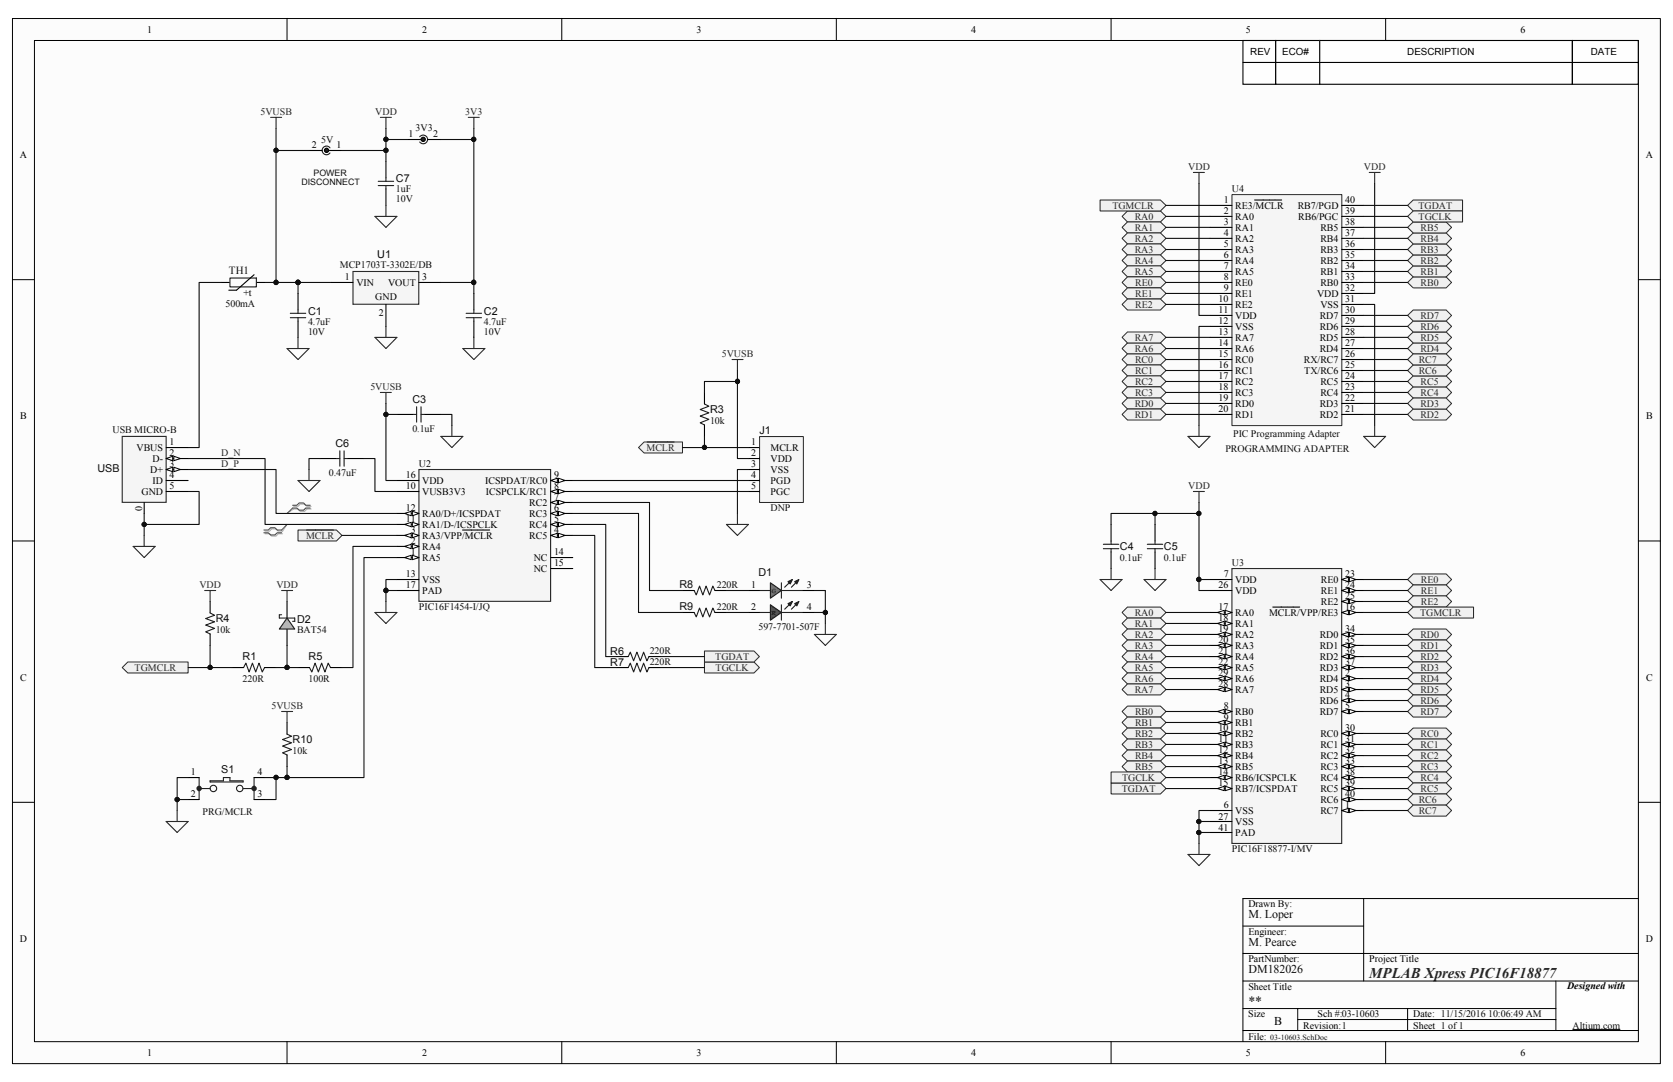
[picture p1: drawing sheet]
<svg xmlns="http://www.w3.org/2000/svg" width="432mm" height="279mm" viewBox="0 0 432 279" stroke-linecap="round" stroke-linejoin="round" font-family="sans-serif">
<defs><g id="words">
<text font-size="3.9" fill="#262626" x="353.4" y="252.5">MPLAB Xpress PIC16F18877</text>
<text font-size="3.6" fill="#0e0e0e" x="322.2" y="259.7">**</text>
<g font-size="3.1" fill="#0e0e0e">
<text x="322.2" y="237.1">M. Loper</text>
<text x="322.2" y="244.2">M. Pearce</text>
<text x="322.2" y="251.2">DM182026</text>
</g>
<text font-size="3.1" x="328.8" y="264.6">B</text>
<g font-size="2.8" fill="#0e0e0e">
<text x="102.2" y="47.1">C7</text>
<text x="59.1" y="70.7">TH1</text>
<text x="97.4" y="66.7">U1</text>
<text x="79.5" y="81.4">C1</text>
<text x="124.9" y="81.4">C2</text>
<text x="106.4" y="104.2">C3</text>
<text x="183.3" y="106.6">R3</text>
<text x="196" y="112.1">J1</text>
<text x="86.6" y="115.5">C6</text>
<text x="25.1" y="121.8">USB</text>
<text x="289.1" y="142">C4</text>
<text x="300.4" y="142">C5</text>
<text x="195.7" y="148.8">D1</text>
<text x="175.3" y="151.9">R8</text>
<text x="55.7" y="160.6">R4</text>
<text x="76.7" y="161">D2</text>
<text x="175.3" y="157.6">R9</text>
<text x="62.6" y="170.4">R1</text>
<text x="79.6" y="170.4">R5</text>
<text x="157.5" y="169.2">R6</text>
<text x="157.5" y="172.1">R7</text>
<text x="75.5" y="191.8">R10</text>
<text x="57.1" y="199.6">S1</text>
</g>
<g font-size="2.6">
<text x="38" y="8.5">1</text>
<text x="108.9" y="8.5">2</text>
<text x="179.8" y="8.5">3</text>
<text x="250.7" y="8.5">4</text>
<text x="321.6" y="8.5">5</text>
<text x="392.5" y="8.5">6</text>
<text x="105.5" y="35.5">1</text>
<text x="111.8" y="35.5">2</text>
<text x="5.1" y="40.8">A</text>
<text x="80.5" y="38.3">2</text>
<text x="86.9" y="38.3">1</text>
<text x="424.8" y="40.8">A</text>
<text x="315.8" y="52.5">1</text>
<text x="318.8" y="53.9">RE3/MCLR</text>
<text x="334.9" y="53.9">RB7/PGD</text>
<text x="347.2" y="52.5">40</text>
<text x="315.8" y="55.4">2</text>
<text x="315.8" y="58.2">3</text>
<text x="318.8" y="56.8">RA0</text>
<text x="318.8" y="59.6">RA1</text>
<text x="335.1" y="56.8">RB6/PGC</text>
<text x="340.8" y="59.6">RB5</text>
<text x="347.2" y="58.2">38</text>
<text x="347.2" y="55.4">39</text>
<text x="315.8" y="61">4</text>
<text x="315.8" y="63.9">5</text>
<text x="318.8" y="62.4">RA2</text>
<text x="318.8" y="65.3">RA3</text>
<text x="340.8" y="65.3">RB3</text>
<text x="340.8" y="62.4">RB4</text>
<text x="347.2" y="63.9">36</text>
<text x="347.2" y="61">37</text>
<text x="315.8" y="66.7">6</text>
<text x="315.8" y="69.6">7</text>
<text x="318.8" y="68.2">RA4</text>
<text x="318.8" y="71">RA5</text>
<text x="340.8" y="71">RB1</text>
<text x="340.8" y="68.2">RB2</text>
<text x="347.2" y="69.6">34</text>
<text x="347.2" y="66.7">35</text>
<text x="62.8" y="76.4">+t</text>
<text x="89" y="72.4">1</text>
<text x="92" y="73.8">VIN</text>
<text x="96.9" y="77.5">GND</text>
<text x="100.2" y="73.8">VOUT</text>
<text x="109" y="72.4">3</text>
<text x="315.8" y="72.4">8</text>
<text x="315.8" y="75.2">9</text>
<text x="318.8" y="73.8">RE0</text>
<text x="318.8" y="76.7">RE1</text>
<text x="339.9" y="76.7">VDD</text>
<text x="340.8" y="73.8">RB0</text>
<text x="347.2" y="75.2">32</text>
<text x="347.2" y="72.4">33</text>
<text x="97.8" y="81.5">2</text>
<text x="314.5" y="78.1">10</text>
<text x="314.5" y="80.9">11</text>
<text x="314.5" y="83.8">12</text>
<text x="318.8" y="79.5">RE2</text>
<text x="318.8" y="82.3">VDD</text>
<text x="340.6" y="82.3">RD7</text>
<text x="340.8" y="79.5">VSS</text>
<text x="347.2" y="83.8">29</text>
<text x="347.2" y="80.9">30</text>
<text x="347.2" y="78.1">31</text>
<text x="314.5" y="86.6">13</text>
<text x="314.5" y="89.5">14</text>
<text x="318.8" y="85.2">VSS</text>
<text x="318.8" y="88">RA7</text>
<text x="340.6" y="88">RD5</text>
<text x="340.6" y="85.2">RD6</text>
<text x="347.2" y="89.5">27</text>
<text x="347.2" y="86.6">28</text>
<text x="314.5" y="92.3">15</text>
<text x="314.5" y="95.1">16</text>
<text x="318.8" y="90.8">RA6</text>
<text x="318.8" y="93.7">RC0</text>
<text x="336.5" y="93.7">RX/RC7</text>
<text x="340.6" y="90.8">RD4</text>
<text x="347.2" y="95.1">25</text>
<text x="347.2" y="92.3">26</text>
<text x="314.5" y="98">17</text>
<text x="314.5" y="100.8">18</text>
<text x="318.8" y="96.6">RC1</text>
<text x="318.8" y="99.4">RC2</text>
<text x="336.6" y="96.6">TX/RC6</text>
<text x="340.8" y="99.4">RC5</text>
<text x="347.2" y="100.8">23</text>
<text x="347.2" y="98">24</text>
<text x="314.5" y="103.6">19</text>
<text x="314.5" y="106.5">20</text>
<text x="318.8" y="102.2">RC3</text>
<text x="318.8" y="105.1">RD0</text>
<text x="318.8" y="107.9">RD1</text>
<text x="340.6" y="107.9">RD2</text>
<text x="340.6" y="105.1">RD3</text>
<text x="340.8" y="102.2">RC4</text>
<text x="347.2" y="106.5">21</text>
<text x="347.2" y="103.6">22</text>
<text x="5.2" y="108.3">B</text>
<text x="424.9" y="108.3">B</text>
<text x="35.2" y="116.4">VBUS</text>
<text x="39.4" y="119.3">D-</text>
<text x="43.8" y="115">1</text>
<text x="43.8" y="117.9">2</text>
<text x="193.9" y="115">1</text>
<text x="193.9" y="117.9">2</text>
<text x="198.9" y="116.4">MCLR</text>
<text x="198.9" y="119.3">VDD</text>
<text x="38.8" y="122.1">D+</text>
<text x="39.4" y="125">ID</text>
<text x="43.8" y="120.7">3</text>
<text x="43.8" y="123.5">4</text>
<text x="104.7" y="123.5">16</text>
<text x="109" y="125">VDD</text>
<text x="125.2" y="125">ICSPDAT/RC0</text>
<text x="143" y="123.5">9</text>
<text x="193.9" y="120.7">3</text>
<text x="193.9" y="123.5">4</text>
<text x="198.9" y="125">PGD</text>
<text x="198.9" y="122.1">VSS</text>
<text x="36.5" y="127.8">GND</text>
<text x="36.7" y="131.9" transform="rotate(-90 36.7 131.9)">0</text>
<text x="43.8" y="126.4">5</text>
<text x="104.7" y="126.4">10</text>
<text x="109" y="127.8">VUSB3V3</text>
<text x="125.4" y="127.8">ICSPCLK/RC1</text>
<text x="136.6" y="130.6">RC2</text>
<text x="143" y="126.4">8</text>
<text x="143" y="129.2">7</text>
<text x="193.9" y="126.4">5</text>
<text x="198.9" y="127.8">PGC</text>
<text x="104.7" y="132.1">12</text>
<text x="104.7" y="134.9">11</text>
<text x="106" y="137.8">3</text>
<text x="109" y="133.5">RA0/D+/ICSPDAT</text>
<text x="109" y="136.3">RA1/D-/ICSPCLK</text>
<text x="136.6" y="133.5">RC3</text>
<text x="136.6" y="136.3">RC4</text>
<text x="143" y="132.1">6</text>
<text x="143" y="134.9">5</text>
<text x="143" y="137.8">4</text>
<text x="106" y="140.6">2</text>
<text x="106" y="143.4">1</text>
<text x="109" y="139.1">RA3/VPP/MCLR</text>
<text x="109" y="142">RA4</text>
<text x="136.6" y="139.1">RC5</text>
<text x="143" y="143.4">14</text>
<text x="104.7" y="149.1">13</text>
<text x="109" y="144.9">RA5</text>
<text x="137.8" y="144.9">NC</text>
<text x="137.8" y="147.7">NC</text>
<text x="143" y="146.3">15</text>
<text x="315.8" y="149.1">7</text>
<text x="347.2" y="149.1">23</text>
<text x="104.7" y="151.9">17</text>
<text x="109" y="150.5">VSS</text>
<text x="109" y="153.4">PAD</text>
<text x="193.9" y="151.9">1</text>
<text x="208.2" y="151.9">3</text>
<text x="314.5" y="151.9">26</text>
<text x="318.8" y="150.5">VDD</text>
<text x="318.8" y="153.4">VDD</text>
<text x="340.9" y="150.5">RE0</text>
<text x="340.9" y="153.4">RE1</text>
<text x="347.2" y="151.9">24</text>
<text x="347.2" y="154.8">25</text>
<text x="193.9" y="157.6">2</text>
<text x="208.2" y="157.6">4</text>
<text x="314.5" y="157.6">17</text>
<text x="314.5" y="160.5">18</text>
<text x="318.8" y="159">RA0</text>
<text x="318.8" y="161.9">RA1</text>
<text x="327.5" y="159">MCLR/VPP/RE3</text>
<text x="340.9" y="156.2">RE2</text>
<text x="347.2" y="157.6">16</text>
<text x="314.5" y="163.3">19</text>
<text x="314.5" y="166.2">20</text>
<text x="318.8" y="164.7">RA2</text>
<text x="318.8" y="167.6">RA3</text>
<text x="340.6" y="164.7">RD0</text>
<text x="340.6" y="167.6">RD1</text>
<text x="347.2" y="163.3">34</text>
<text x="347.2" y="166.2">35</text>
<text x="314.5" y="169">21</text>
<text x="314.5" y="171.8">22</text>
<text x="318.8" y="170.4">RA4</text>
<text x="318.8" y="173.3">RA5</text>
<text x="340.6" y="170.4">RD2</text>
<text x="340.6" y="173.3">RD3</text>
<text x="347.2" y="169">36</text>
<text x="347.2" y="171.8">37</text>
<text x="5.2" y="175.7">C</text>
<text x="314.5" y="174.7">29</text>
<text x="314.5" y="177.5">28</text>
<text x="318.8" y="176.1">RA6</text>
<text x="318.8" y="178.9">RA7</text>
<text x="340.6" y="176.1">RD4</text>
<text x="340.6" y="178.9">RD5</text>
<text x="347.2" y="174.7">2</text>
<text x="347.2" y="177.5">3</text>
<text x="424.9" y="175.7">C</text>
<text x="315.8" y="183.2">8</text>
<text x="318.8" y="184.6">RB0</text>
<text x="340.6" y="181.8">RD6</text>
<text x="340.6" y="184.6">RD7</text>
<text x="347.2" y="180.3">4</text>
<text x="347.2" y="183.2">5</text>
<text x="314.5" y="188.9">10</text>
<text x="314.5" y="191.7">11</text>
<text x="315.8" y="186.1">9</text>
<text x="318.8" y="187.5">RB1</text>
<text x="318.8" y="190.3">RB2</text>
<text x="340.8" y="190.3">RC0</text>
<text x="347.2" y="188.9">30</text>
<text x="347.2" y="191.7">31</text>
<text x="314.5" y="194.6">12</text>
<text x="314.5" y="197.4">13</text>
<text x="318.8" y="193.1">RB3</text>
<text x="318.8" y="196">RB4</text>
<text x="340.8" y="193.1">RC1</text>
<text x="340.8" y="196">RC2</text>
<text x="347.2" y="194.6">32</text>
<text x="347.2" y="197.4">33</text>
<text x="49.3" y="200.2">1</text>
<text x="66.5" y="200.2">4</text>
<text x="314.5" y="200.2">14</text>
<text x="314.5" y="203.1">15</text>
<text x="318.8" y="198.8">RB5</text>
<text x="318.8" y="201.7">RB6/ICSPCLK</text>
<text x="340.8" y="198.8">RC3</text>
<text x="340.8" y="201.7">RC4</text>
<text x="347.2" y="200.2">38</text>
<text x="347.2" y="203.1">39</text>
<text x="49.3" y="205.9">2</text>
<text x="66.5" y="205.9">3</text>
<text x="315.8" y="208.7">6</text>
<text x="318.8" y="204.5">RB7/ICSPDAT</text>
<text x="340.8" y="204.5">RC5</text>
<text x="340.8" y="207.3">RC6</text>
<text x="347.2" y="205.9">40</text>
<text x="347.2" y="208.7">1</text>
<text x="314.5" y="211.6">27</text>
<text x="314.5" y="214.5">41</text>
<text x="318.8" y="210.2">VSS</text>
<text x="318.8" y="213">VSS</text>
<text x="318.8" y="215.9">PAD</text>
<text x="340.8" y="210.2">RC7</text>
<text x="322.2" y="234.3">Drawn By:</text>
<text x="5.1" y="243.2">D</text>
<text x="322.2" y="241.4">Engineer:</text>
<text x="424.8" y="243.2">D</text>
<text x="322.2" y="248.5">PartNumber:</text>
<text x="353.4" y="248.5">Project Title</text>
<text x="322.2" y="255.7">Sheet Title</text>
<text x="404.5" y="255.4">Designed with</text>
<text x="322.2" y="262.7">Size</text>
<text x="340.1" y="262.7">Sch #:03-10603</text>
<text x="364.7" y="262.7">Date: 11/15/2016 10:06:49 AM</text>
<text x="322.2" y="268.4">File:</text>
<text x="336.4" y="265.6">Revision:1</text>
<text x="364.7" y="265.6">Sheet 1 of 1</text>
<text x="38" y="272.7">1</text>
<text x="108.9" y="272.7">2</text>
<text x="179.8" y="272.7">3</text>
<text x="250.7" y="272.7">4</text>
<text x="321.6" y="272.7">5</text>
<text x="392.5" y="272.7">6</text>
</g>
<g font-size="2.6" fill="#262626">
<text x="67.2" y="29.8">5VUSB</text>
<text x="96.9" y="29.8">VDD</text>
<text x="120.1" y="29.8">3V3</text>
<text x="306.7" y="44">VDD</text>
<text x="352" y="44">VDD</text>
<text x="287.1" y="53.9">TGMCLR</text>
<text x="366.1" y="53.9">TGDAT</text>
<text x="292.9" y="56.8">RA0</text>
<text x="292.9" y="59.6">RA1</text>
<text x="366.1" y="56.8">TGCLK</text>
<text x="366.6" y="59.6">RB5</text>
<text x="292.9" y="62.4">RA2</text>
<text x="292.9" y="65.3">RA3</text>
<text x="366.6" y="65.3">RB3</text>
<text x="366.6" y="62.4">RB4</text>
<text x="292.9" y="68.2">RA4</text>
<text x="292.9" y="71">RA5</text>
<text x="366.6" y="71">RB1</text>
<text x="366.6" y="68.2">RB2</text>
<text x="293" y="73.8">RE0</text>
<text x="293" y="76.7">RE1</text>
<text x="366.6" y="73.8">RB0</text>
<text x="293" y="79.5">RE2</text>
<text x="366.6" y="82.3">RD7</text>
<text x="292.9" y="88">RA7</text>
<text x="366.6" y="88">RD5</text>
<text x="366.6" y="85.2">RD6</text>
<text x="186.3" y="92.3">5VUSB</text>
<text x="292.9" y="90.8">RA6</text>
<text x="292.9" y="93.7">RC0</text>
<text x="366.2" y="93.7">RC7</text>
<text x="366.6" y="90.8">RD4</text>
<text x="95.6" y="100.8">5VUSB</text>
<text x="292.9" y="96.6">RC1</text>
<text x="292.9" y="99.4">RC2</text>
<text x="366.2" y="96.6">RC6</text>
<text x="366.6" y="99.4">RC5</text>
<text x="292.9" y="105.1">RD0</text>
<text x="292.9" y="107.9">RD1</text>
<text x="292.9" y="102.2">RC3</text>
<text x="366.6" y="107.9">RD2</text>
<text x="366.6" y="105.1">RD3</text>
<text x="366.6" y="102.2">RC4</text>
<text x="57.1" y="117.9">D_N</text>
<text x="166.9" y="116.4">MCLR</text>
<text x="57.1" y="120.7">D_P</text>
<text x="306.7" y="126.4">VDD</text>
<text x="79" y="139.1">MCLR</text>
<text x="51.5" y="151.9">VDD</text>
<text x="71.3" y="151.9">VDD</text>
<text x="366.7" y="150.5">RE0</text>
<text x="366.7" y="153.4">RE1</text>
<text x="292.9" y="159">RA0</text>
<text x="292.9" y="161.9">RA1</text>
<text x="366.5" y="159">TGMCLR</text>
<text x="366.7" y="156.2">RE2</text>
<text x="292.9" y="164.7">RA2</text>
<text x="292.9" y="167.6">RA3</text>
<text x="366.6" y="164.7">RD0</text>
<text x="366.6" y="167.6">RD1</text>
<text x="34.8" y="173.3">TGMCLR</text>
<text x="184.6" y="170.4">TGDAT</text>
<text x="184.7" y="173.3">TGCLK</text>
<text x="292.9" y="170.4">RA4</text>
<text x="292.9" y="173.3">RA5</text>
<text x="366.6" y="170.4">RD2</text>
<text x="366.6" y="173.3">RD3</text>
<text x="292.9" y="176.1">RA6</text>
<text x="292.9" y="178.9">RA7</text>
<text x="366.6" y="176.1">RD4</text>
<text x="366.6" y="178.9">RD5</text>
<text x="70.1" y="183.2">5VUSB</text>
<text x="292.9" y="184.6">RB0</text>
<text x="366.6" y="181.8">RD6</text>
<text x="366.6" y="184.6">RD7</text>
<text x="292.9" y="187.5">RB1</text>
<text x="292.9" y="190.3">RB2</text>
<text x="366.6" y="190.3">RC0</text>
<text x="292.9" y="193.1">RB3</text>
<text x="292.9" y="196">RB4</text>
<text x="366.6" y="193.1">RC1</text>
<text x="366.6" y="196">RC2</text>
<text x="289.6" y="201.7">TGCLK</text>
<text x="292.9" y="198.8">RB5</text>
<text x="366.6" y="198.8">RC3</text>
<text x="366.6" y="201.7">RC4</text>
<text x="289.5" y="204.5">TGDAT</text>
<text x="366.2" y="207.3">RC6</text>
<text x="366.6" y="204.5">RC5</text>
<text x="366.2" y="210.2">RC7</text>
</g>
<g font-size="2.6" fill="#0e0e0e">
<text x="107.3" y="33.8">3V3</text>
<text x="82.9" y="36.9">5V</text>
<text x="102.2" y="49.7">1uF</text>
<text x="102.2" y="52.2">10V</text>
<text x="318" y="49.7">U4</text>
<text x="87.7" y="69.3">MCP1703T-3302E/DB</text>
<text x="58.2" y="79.2">500mA</text>
<text x="79.5" y="84">4.7uF</text>
<text x="79.5" y="86.6">10V</text>
<text x="124.9" y="84">4.7uF</text>
<text x="124.9" y="86.6">10V</text>
<text x="29" y="111.9">USB MICRO-B</text>
<text x="106.4" y="111.6">0.1uF</text>
<text x="183.3" y="109.5">10k</text>
<text x="318.3" y="112.7">PIC Programming Adapter</text>
<text x="316.3" y="116.7">PROGRAMMING ADAPTER</text>
<text x="84.9" y="123">0.47uF</text>
<text x="108.1" y="120.7">U2</text>
<text x="198.9" y="132.1">DNP</text>
<text x="289.1" y="144.9">0.1uF</text>
<text x="300.4" y="144.9">0.1uF</text>
<text x="318" y="146.3">U3</text>
<text x="185" y="151.9">220R</text>
<text x="108.1" y="157.6">PIC16F1454-I/JQ</text>
<text x="185" y="157.6">220R</text>
<text x="55.7" y="163.4">10k</text>
<text x="76.7" y="163.6">BAT54</text>
<text x="195.7" y="162.7">597-7701-507F</text>
<text x="167.7" y="169">220R</text>
<text x="167.7" y="171.8">220R</text>
<text x="62.6" y="176.1">220R</text>
<text x="79.6" y="176.1">100R</text>
<text x="75.5" y="194.7">10k</text>
<text x="52.3" y="210.5">PRG/MCLR</text>
<text x="318" y="220.1">PIC16F18877-I/MV</text>
<text x="405.8" y="265.6">Altium.com</text>
</g>
<g font-size="2.5">
<text x="322.7" y="14.2">REV</text>
<text x="330.9" y="14.2">ECO#</text>
<text x="363.2" y="14.2">DESCRIPTION</text>
<text x="410.6" y="14.2">DATE</text>
</g>
<g font-size="2.3" fill="#0e0e0e">
<text x="77.8" y="47.8">DISCONNECT</text>
<text x="80.9" y="45.5">POWER</text>
</g>
<text font-size="2" fill="#0e0e0e" x="327.9" y="268.5">03-10603.SchDoc</text>
<g font-size="1.5" fill="#0e0e0e">
<text x="199.2" y="153">G</text>
<text x="199.2" y="158.7">R</text>
</g>
</g></defs>
<path d="M3.3 4.8h425.2v269.9h-425.2z" fill="#fcfcfc"/>
<path d="M3.2 4.8h425.3v269.9h-425.3z" fill="none" stroke="#000" stroke-width=".26"/>
<path d="M8.9 10.5h414v258.5h-414z" fill="#fcfcfc"/>
<g fill="none" stroke="#000" stroke-width=".26">
<path d="M8.9 10.5h414v258.5h-414zM74.1 4.7v5.8M145 4.7v5.8M215.9 4.7v5.8M286.8 4.7v5.8M357.6 4.7v5.8M3.2 72.2h5.6M422.9 72.2h5.6M3.2 139.7h5.6M422.9 139.7h5.6M3.2 207.2h5.6M422.9 207.2h5.6"/>
<path d="M74.1 268.9v5.8M145 268.9v5.8M215.9 268.9v5.8M286.8 268.9v5.8M357.6 268.9v5.8"/>
</g>
<path d="M401.7 253.7h19.8v12.4h-19.8z" fill="#fefefe"/>
<path d="M401.6 253.7h19.9v12.4h-19.9z" fill="none" stroke="#fefefe" stroke-width=".26"/>
<path d="M320.8 239.1h31.2M352 232v21.3M422.9 232h-102.1v36.9M320.8 253.3h102.1M320.8 246.2h102.1M401.6 253.3v12.8M320.8 266.1h102.1M320.8 260.4h80.8M334.9 260.4v5.7M334.9 263.3h66.7M363.3 260.4v5.7" fill="none" stroke="#000" stroke-width=".26"/>
<path d="M405.8 265.9h12.4" fill="none" stroke="#0e0e0e" stroke-width=".26"/>
<path d="M320.8 10.5h8.5v11.3h-8.5z" fill-rule="evenodd" fill="#fefefe"/>
<path d="M320.8 10.5h8.5v11.3h-8.5z" fill="none" stroke="#000" stroke-width=".28"/>
<path d="M329.3 10.5h11.3v11.3h-11.3z" fill-rule="evenodd" fill="#fefefe"/>
<path d="M329.3 10.5h11.3v11.3h-11.3z" fill="none" stroke="#000" stroke-width=".28"/>
<path d="M340.6 10.5h65.2v11.3h-65.2z" fill-rule="evenodd" fill="#fefefe"/>
<path d="M340.6 10.5h65.2v11.3h-65.2z" fill="none" stroke="#000" stroke-width=".28"/>
<path d="M405.8 10.5h17v11.3h-17z" fill-rule="evenodd" fill="#fefefe"/>
<path d="M320.8 16.1h102.1M405.8 10.5h17v11.3h-17z" fill="none" stroke="#000" stroke-width=".28"/>
<path d="M31.5 112.7h11.4v17h-11.4z" fill-rule="evenodd" fill="#f5f5f5"/>
<path d="M31.5 112.7h11.4v17h-11.4z" fill="none" stroke="#262626" stroke-width=".28"/>
<path d="M42.9 115.6h5.7M42.9 118.4h5.7M42.9 124.1h5.7M42.9 126.9h5.7" fill="none" stroke="#000" stroke-width=".28"/>
<path d="M42.9 118.4l1.7-.6v1.2z" fill="#fcfcfc"/>
<path d="M42.9 118.4l1.7-.6v1.2z" fill="none" stroke="#000" stroke-width=".26"/>
<path d="M44.9 117.8l1.7 .6-1.7 .6z" fill="#fcfcfc"/>
<path d="M44.9 117.8l1.7 .6-1.7 .6z" fill="none" stroke="#000" stroke-width=".26"/>
<path d="M42.9 121.2h5.7" fill="none" stroke="#000" stroke-width=".28"/>
<path d="M42.9 121.2l1.7-.6v1.2z" fill="#fcfcfc"/>
<path d="M42.9 121.2l1.7-.6v1.2z" fill="none" stroke="#000" stroke-width=".26"/>
<path d="M44.9 120.6l1.7 .6-1.7 .6z" fill="#fcfcfc"/>
<path d="M44.9 120.6l1.7 .6-1.7 .6z" fill="none" stroke="#000" stroke-width=".26"/>
<path d="M102.4 107h4.3M109.5 107h4.3M37.2 129.8v2.8" fill="none" stroke="#000" stroke-width=".28"/>
<path d="M68.4 137.8h1.2l.5 .6h1.1l.6-.6h1.1M68.4 137.2h1.2l.5-.6h1.1l.6 .6h1.1M75.8 130.8h1.1l.6-.6h1.1l.6 .6h1.1M75.8 131.4h1.1l.6 .6h1.1l.6-.6h1.1" fill="none" stroke="#aeaeae" stroke-width=".28"/>
<path d="M74.1 135.4l-1.2 1.8M75.8 131.4l-1.7 1.2" fill="none" stroke="#aeaeae" stroke-width=".26"/>
<path d="M68.1 137.6h1.2l.5 .5h1.2l.5-.5h1.2M68.1 136.9h1.2l.5-.6h1.2l.5 .6h1.2M75.5 130.5h1.1l.6-.6h1.2l.5 .6h1.2M75.5 131.2h1.1l.6 .5h1.2l.5-.5h1.2" fill="none" stroke="#4c4c4c" stroke-width=".28"/>
<path d="M74.1 135.4l-1.4 1.5M75.5 131.2l-1.4 1.4" fill="none" stroke="#4c4c4c" stroke-width=".26"/>
<path d="M37.2 138.3v2.8M34.4 141.1h5.6l-2.8 2.9zM96.8 158.2h5.6l-2.8 2.8zM99.6 155.3v2.9" fill="none" stroke="#262626" stroke-width=".28"/>
<path d="M106.7 107h.8M107.5 105v4M108.7 107h.8M108.7 105v4" fill="none" stroke="#1c1c1c" stroke-width=".28"/>
<path d="M164.8 115.6l1.4-1.5h9.9v2.9h-9.9z" fill-rule="evenodd" fill="#f0f0f0"/>
<path d="M164.8 115.6l1.4-1.5h9.9v2.9h-9.9z" fill="none" stroke="#262626" stroke-width=".26"/>
<path d="M167 114.1h3.8M170.9 114.1h3.1" fill="none" stroke="#262626" stroke-width=".28"/>
<path d="M76.9 136.9h9.9l1.5 1.4-1.5 1.4h-9.9z" fill-rule="evenodd" fill="#f0f0f0"/>
<path d="M76.9 136.9h9.9l1.5 1.4-1.5 1.4h-9.9z" fill="none" stroke="#262626" stroke-width=".26"/>
<path d="M79.1 136.9h3.8M83 136.9h1.4M84.5 136.9h1.6" fill="none" stroke="#262626" stroke-width=".28"/>
<path d="M79.9 172.4l.6 1.1 .8-2.3 .9 2.3 .8-2.3 .9 2.3 .8-2.3 .6 1.2" fill="none" stroke="#1c1c1c" stroke-width=".28"/>
<path d="M76.9 172.4h3M85.3 172.4h3" fill="none" stroke="#000" stroke-width=".28"/>
<path d="M31.5 172.4l1.5-1.5h15.6v2.9h-15.6z" fill-rule="evenodd" fill="#f0f0f0"/>
<path d="M31.5 172.4l1.5-1.5h15.6v2.9h-15.6z" fill="none" stroke="#262626" stroke-width=".26"/>
<path d="M181.8 170.9h12.8l1.4 1.5-1.4 1.4h-12.8z" fill-rule="evenodd" fill="#f0f0f0"/>
<path d="M181.8 170.9h12.8l1.4 1.5-1.4 1.4h-12.8z" fill="none" stroke="#262626" stroke-width=".26"/>
<path d="M181.8 168.1h12.8l1.4 1.4-1.4 1.4h-12.8z" fill-rule="evenodd" fill="#f0f0f0"/>
<path d="M181.8 168.1h12.8l1.4 1.4-1.4 1.4h-12.8z" fill="none" stroke="#262626" stroke-width=".26"/>
<path d="M96.8 87.1h5.6l-2.8 2.9zM99.6 84.3v2.8" fill="none" stroke="#262626" stroke-width=".28"/>
<path d="M196 158.2h2.8M201.7 156.2v3.9M201.7 158.2h5.6" fill="none" stroke="#1c1c1c" stroke-width=".28"/>
<path d="M198.8 156.2l2.9 2-2.9 1.9z" fill="#4c4c4c"/>
<path d="M198.8 156.2l2.9 2-2.9 1.9z" fill="none" stroke="#1c1c1c" stroke-width=".28"/>
<path d="M205.1 155.9l1.1-.6-.5 1.2z" fill="#1c1c1c"/>
<path d="M205.1 155.9l1.1-.6-.5 1.2z" fill="none" stroke="#1c1c1c" stroke-width=".28"/>
<path d="M203.4 155.9l1.1-.6-.5 1.2z" fill="#1c1c1c"/>
<path d="M196 152.5h2.8M201.7 150.5v4M201.7 152.5h5.6M203.4 155.9l1.1-.6-.5 1.2zM204.3 155.6l-1.8 1.7M206 155.6l-1.7 1.7" fill="none" stroke="#1c1c1c" stroke-width=".28"/>
<path d="M193.2 158.2h2.8" fill="none" stroke="#000" stroke-width=".28"/>
<path d="M198.8 150.5l2.9 2-2.9 2z" fill="#707070"/>
<path d="M198.8 150.5l2.9 2-2.9 2z" fill="none" stroke="#1c1c1c" stroke-width=".28"/>
<path d="M205.1 150.2l1.1-.6-.5 1.2z" fill="#1c1c1c"/>
<path d="M205.1 150.2l1.1-.6-.5 1.2z" fill="none" stroke="#1c1c1c" stroke-width=".28"/>
<path d="M203.4 150.2l1.1-.6-.5 1.2z" fill="#1c1c1c"/>
<path d="M181.8 104.3l1.2 .6-2.3 .8 2.3 .9-2.3 .8 2.3 .9-2.3 .9 1.1 .5M203.4 150.2l1.1-.6-.5 1.2zM204.3 149.9l-1.8 1.7M206 149.9l-1.7 1.7" fill="none" stroke="#1c1c1c" stroke-width=".28"/>
<path d="M181.8 101.3v3M181.8 109.7v3M193.2 152.5h2.8M207.3 152.5h2.9M207.3 158.2h2.9" fill="none" stroke="#000" stroke-width=".28"/>
<g fill="none" stroke="#262626" stroke-width=".28">
<path d="M74.1 90h5.7l-2.9 2.8zM76.9 87.1v2.9M119.5 90h5.6l-2.8 2.8zM122.3 87.1v2.9M187.5 135.4h5.7l-2.9 2.9zM190.3 132.6v2.8M308 126.9h2.9M309.5 126.9v2.9M283.9 149.6h5.7l-2.8 2.9zM286.8 146.8v2.8M295.3 149.6h5.6l-2.8 2.9zM298.1 146.8v2.8"/>
<path d="M210.2 163.8h5.7l-2.9 2.9zM213 161v2.8M42.9 212.1h5.7l-2.9 2.9zM45.7 209.3v2.8M309.5 217.8v2.8M306.6 220.6h5.7l-2.8 2.9z"/>
</g>
<path d="M363.3 163.8l1.4-1.4h8.6l1.3 1.4-1.3 1.5h-8.6z" fill-rule="evenodd" fill="#f0f0f0"/>
<path d="M363.3 163.8l1.4-1.4h8.6l1.3 1.4-1.3 1.5h-8.6z" fill="none" stroke="#262626" stroke-width=".26"/>
<path d="M363.3 166.7l1.4-1.4h8.6l1.3 1.4-1.3 1.4h-8.6z" fill-rule="evenodd" fill="#f0f0f0"/>
<path d="M363.3 166.7l1.4-1.4h8.6l1.3 1.4-1.3 1.4h-8.6z" fill="none" stroke="#262626" stroke-width=".26"/>
<path d="M363.3 169.5l1.4-1.4h8.6l1.3 1.4-1.3 1.4h-8.6z" fill-rule="evenodd" fill="#f0f0f0"/>
<path d="M363.3 169.5l1.4-1.4h8.6l1.3 1.4-1.3 1.4h-8.6z" fill="none" stroke="#262626" stroke-width=".26"/>
<path d="M363.3 172.4l1.4-1.5h8.6l1.3 1.5-1.3 1.4h-8.6z" fill-rule="evenodd" fill="#f0f0f0"/>
<path d="M363.3 172.4l1.4-1.5h8.6l1.3 1.5-1.3 1.4h-8.6z" fill="none" stroke="#262626" stroke-width=".26"/>
<path d="M363.3 175.2l1.4-1.4h8.6l1.3 1.4-1.3 1.4h-8.6z" fill-rule="evenodd" fill="#f0f0f0"/>
<path d="M363.3 175.2l1.4-1.4h8.6l1.3 1.4-1.3 1.4h-8.6z" fill="none" stroke="#262626" stroke-width=".26"/>
<path d="M363.3 178.1l1.4-1.5h8.6l1.3 1.5-1.3 1.4h-8.6z" fill-rule="evenodd" fill="#f0f0f0"/>
<path d="M363.3 178.1l1.4-1.5h8.6l1.3 1.5-1.3 1.4h-8.6z" fill="none" stroke="#262626" stroke-width=".26"/>
<path d="M363.3 180.9l1.4-1.4h8.6l1.3 1.4-1.3 1.4h-8.6z" fill-rule="evenodd" fill="#f0f0f0"/>
<path d="M363.3 180.9l1.4-1.4h8.6l1.3 1.4-1.3 1.4h-8.6z" fill="none" stroke="#262626" stroke-width=".26"/>
<path d="M363.3 183.7l1.4-1.4h8.6l1.3 1.4-1.3 1.5h-8.6z" fill-rule="evenodd" fill="#f0f0f0"/>
<path d="M363.3 183.7l1.4-1.4h8.6l1.3 1.4-1.3 1.5h-8.6z" fill="none" stroke="#262626" stroke-width=".26"/>
<path d="M363.3 149.6l1.4-1.4h8.6l1.3 1.4-1.3 1.4h-8.6z" fill-rule="evenodd" fill="#f0f0f0"/>
<path d="M363.3 149.6l1.4-1.4h8.6l1.3 1.4-1.3 1.4h-8.6z" fill="none" stroke="#262626" stroke-width=".26"/>
<path d="M363.3 152.5l1.4-1.5h8.6l1.3 1.5-1.3 1.4h-8.6z" fill-rule="evenodd" fill="#f0f0f0"/>
<path d="M363.3 152.5l1.4-1.5h8.6l1.3 1.5-1.3 1.4h-8.6z" fill="none" stroke="#262626" stroke-width=".26"/>
<path d="M363.3 155.3l1.4-1.4h8.6l1.3 1.4-1.3 1.5h-8.6z" fill-rule="evenodd" fill="#f0f0f0"/>
<path d="M363.3 155.3l1.4-1.4h8.6l1.3 1.4-1.3 1.5h-8.6z" fill="none" stroke="#262626" stroke-width=".26"/>
<path d="M363.3 189.4l1.4-1.4h8.6l1.3 1.4-1.3 1.4h-8.6z" fill-rule="evenodd" fill="#f0f0f0"/>
<path d="M363.3 189.4l1.4-1.4h8.6l1.3 1.4-1.3 1.4h-8.6z" fill="none" stroke="#262626" stroke-width=".26"/>
<path d="M363.3 192.2l1.4-1.4h8.6l1.3 1.4-1.3 1.5h-8.6z" fill-rule="evenodd" fill="#f0f0f0"/>
<path d="M363.3 192.2l1.4-1.4h8.6l1.3 1.4-1.3 1.5h-8.6z" fill="none" stroke="#262626" stroke-width=".26"/>
<path d="M363.3 195.1l1.4-1.4h8.6l1.3 1.4-1.3 1.4h-8.6z" fill-rule="evenodd" fill="#f0f0f0"/>
<path d="M363.3 195.1l1.4-1.4h8.6l1.3 1.4-1.3 1.4h-8.6z" fill="none" stroke="#262626" stroke-width=".26"/>
<path d="M363.3 198l1.4-1.5h8.6l1.3 1.5-1.3 1.3h-8.6z" fill-rule="evenodd" fill="#f0f0f0"/>
<path d="M363.3 198l1.4-1.5h8.6l1.3 1.5-1.3 1.3h-8.6z" fill="none" stroke="#262626" stroke-width=".26"/>
<path d="M363.3 200.8l1.4-1.5h8.6l1.3 1.5-1.3 1.4h-8.6z" fill-rule="evenodd" fill="#f0f0f0"/>
<path d="M363.3 200.8l1.4-1.5h8.6l1.3 1.5-1.3 1.4h-8.6z" fill="none" stroke="#262626" stroke-width=".26"/>
<path d="M363.3 203.6l1.4-1.4h8.6l1.3 1.4-1.3 1.4h-8.6z" fill-rule="evenodd" fill="#f0f0f0"/>
<path d="M363.3 203.6l1.4-1.4h8.6l1.3 1.4-1.3 1.4h-8.6z" fill="none" stroke="#262626" stroke-width=".26"/>
<path d="M289.6 158.2l1.4-1.4h8.5l1.4 1.4-1.4 1.4h-8.5z" fill-rule="evenodd" fill="#f0f0f0"/>
<path d="M289.6 158.2l1.4-1.4h8.5l1.4 1.4-1.4 1.4h-8.5z" fill="none" stroke="#262626" stroke-width=".26"/>
<path d="M291 159.6h8.5l1.4 1.4-1.4 1.4h-8.5l-1.4-1.4z" fill-rule="evenodd" fill="#f0f0f0"/>
<path d="M291 159.6h8.5l1.4 1.4-1.4 1.4h-8.5l-1.4-1.4z" fill="none" stroke="#262626" stroke-width=".26"/>
<path d="M289.6 163.8l1.4-1.4h8.5l1.4 1.4-1.4 1.5h-8.5z" fill-rule="evenodd" fill="#f0f0f0"/>
<path d="M289.6 163.8l1.4-1.4h8.5l1.4 1.4-1.4 1.5h-8.5z" fill="none" stroke="#262626" stroke-width=".26"/>
<path d="M291 165.3h8.5l1.4 1.4-1.4 1.4h-8.5l-1.4-1.4z" fill-rule="evenodd" fill="#f0f0f0"/>
<path d="M291 165.3h8.5l1.4 1.4-1.4 1.4h-8.5l-1.4-1.4z" fill="none" stroke="#262626" stroke-width=".26"/>
<path d="M291 168.1h8.5l1.4 1.4-1.4 1.4h-8.5l-1.4-1.4z" fill-rule="evenodd" fill="#f0f0f0"/>
<path d="M291 168.1h8.5l1.4 1.4-1.4 1.4h-8.5l-1.4-1.4z" fill="none" stroke="#262626" stroke-width=".26"/>
<path d="M291 170.9h8.5l1.4 1.5-1.4 1.4h-8.5l-1.4-1.4z" fill-rule="evenodd" fill="#f0f0f0"/>
<path d="M291 170.9h8.5l1.4 1.5-1.4 1.4h-8.5l-1.4-1.4z" fill="none" stroke="#262626" stroke-width=".26"/>
<path d="M291 173.8h8.5l1.4 1.4-1.4 1.4h-8.5l-1.4-1.4z" fill-rule="evenodd" fill="#f0f0f0"/>
<path d="M291 173.8h8.5l1.4 1.4-1.4 1.4h-8.5l-1.4-1.4z" fill="none" stroke="#262626" stroke-width=".26"/>
<path d="M291 176.6h8.5l1.4 1.5-1.4 1.4h-8.5l-1.4-1.4z" fill-rule="evenodd" fill="#f0f0f0"/>
<path d="M291 176.6h8.5l1.4 1.5-1.4 1.4h-8.5l-1.4-1.4z" fill="none" stroke="#262626" stroke-width=".26"/>
<path d="M289.6 183.7l1.4-1.4h8.5l1.4 1.4-1.4 1.5h-8.5z" fill-rule="evenodd" fill="#f0f0f0"/>
<path d="M289.6 183.7l1.4-1.4h8.5l1.4 1.4-1.4 1.5h-8.5z" fill="none" stroke="#262626" stroke-width=".26"/>
<path d="M291 185.2h8.5l1.4 1.4-1.4 1.4h-8.5l-1.4-1.4z" fill-rule="evenodd" fill="#f0f0f0"/>
<path d="M291 185.2h8.5l1.4 1.4-1.4 1.4h-8.5l-1.4-1.4z" fill="none" stroke="#262626" stroke-width=".26"/>
<path d="M289.6 189.4l1.4-1.4h8.5l1.4 1.4-1.4 1.4h-8.5z" fill-rule="evenodd" fill="#f0f0f0"/>
<path d="M289.6 189.4l1.4-1.4h8.5l1.4 1.4-1.4 1.4h-8.5z" fill="none" stroke="#262626" stroke-width=".26"/>
<path d="M291 190.8h8.5l1.4 1.4-1.4 1.5h-8.5l-1.4-1.5z" fill-rule="evenodd" fill="#f0f0f0"/>
<path d="M291 190.8h8.5l1.4 1.4-1.4 1.5h-8.5l-1.4-1.5z" fill="none" stroke="#262626" stroke-width=".26"/>
<path d="M291 193.7h8.5l1.4 1.4-1.4 1.4h-8.5l-1.4-1.4z" fill-rule="evenodd" fill="#f0f0f0"/>
<path d="M291 193.7h8.5l1.4 1.4-1.4 1.4h-8.5l-1.4-1.4z" fill="none" stroke="#262626" stroke-width=".26"/>
<path d="M291 196.5h8.5l1.4 1.5-1.4 1.3h-8.5l-1.4-1.3z" fill-rule="evenodd" fill="#f0f0f0"/>
<path d="M291 196.5h8.5l1.4 1.5-1.4 1.3h-8.5l-1.4-1.3z" fill="none" stroke="#262626" stroke-width=".26"/>
<path d="M52.8 152.5h2.9M54.2 152.5v2.8" fill="none" stroke="#262626" stroke-width=".28"/>
<path d="M286.8 135.4v4.3M298.1 135.4v4.3M54.2 155.3v3M286.8 142.5v4.3M298.1 142.5v4.3M54.2 163.7v3" fill="none" stroke="#000" stroke-width=".28"/>
<path d="M286.8 139.7v.8M298.1 139.7v.8M54.2 158.3l1.2 .6-2.3 .8 2.3 .9-2.3 .8 2.3 .9-2.3 .9 1.1 .5M284.8 140.5h4M284.8 141.7h4M286.8 141.7v.8M296.1 140.5h4M296.1 141.7h4M298.1 141.7v.8" fill="none" stroke="#1c1c1c" stroke-width=".28"/>
<path d="M286.8 202.2h12.7l1.4 1.4-1.4 1.4h-12.7z" fill-rule="evenodd" fill="#f0f0f0"/>
<path d="M286.8 202.2h12.7l1.4 1.4-1.4 1.4h-12.7z" fill="none" stroke="#262626" stroke-width=".26"/>
<path d="M286.8 199.3h12.7l1.4 1.5-1.4 1.4h-12.7z" fill-rule="evenodd" fill="#f0f0f0"/>
<path d="M286.8 199.3h12.7l1.4 1.5-1.4 1.4h-12.7z" fill="none" stroke="#262626" stroke-width=".26"/>
<path d="M363.3 158.2l1.4-1.4h15.6v2.8h-15.6z" fill-rule="evenodd" fill="#f0f0f0"/>
<path d="M363.3 158.2l1.4-1.4h15.6v2.8h-15.6z" fill="none" stroke="#262626" stroke-width=".26"/>
<path d="M308 44.5h2.9M309.5 44.5v2.9M353.4 44.5h2.8M354.8 44.5v2.9M306.6 112.7h5.7l-2.8 2.9zM309.5 109.9v2.8M352 112.7h5.6l-2.8 2.9zM354.8 109.9v2.8" fill="none" stroke="#262626" stroke-width=".28"/>
<path d="M289.6 55.9l1.4-1.4h8.5l1.4 1.4-1.4 1.4h-8.5z" fill-rule="evenodd" fill="#f0f0f0"/>
<path d="M289.6 55.9l1.4-1.4h8.5l1.4 1.4-1.4 1.4h-8.5z" fill="none" stroke="#262626" stroke-width=".26"/>
<path d="M291 57.3h8.5l1.4 1.4-1.4 1.5h-8.5l-1.4-1.5z" fill-rule="evenodd" fill="#f0f0f0"/>
<path d="M291 57.3h8.5l1.4 1.4-1.4 1.5h-8.5l-1.4-1.5z" fill="none" stroke="#262626" stroke-width=".26"/>
<path d="M291 60.2h8.5l1.4 1.4-1.4 1.4h-8.5l-1.4-1.4z" fill-rule="evenodd" fill="#f0f0f0"/>
<path d="M291 60.2h8.5l1.4 1.4-1.4 1.4h-8.5l-1.4-1.4z" fill="none" stroke="#262626" stroke-width=".26"/>
<path d="M291 63h8.5l1.4 1.4-1.4 1.4h-8.5l-1.4-1.4z" fill-rule="evenodd" fill="#f0f0f0"/>
<path d="M291 63h8.5l1.4 1.4-1.4 1.4h-8.5l-1.4-1.4z" fill="none" stroke="#262626" stroke-width=".26"/>
<path d="M291 65.8h8.5l1.4 1.5-1.4 1.4h-8.5l-1.4-1.4z" fill-rule="evenodd" fill="#f0f0f0"/>
<path d="M291 65.8h8.5l1.4 1.5-1.4 1.4h-8.5l-1.4-1.4z" fill="none" stroke="#262626" stroke-width=".26"/>
<path d="M291 68.7h8.5l1.4 1.4-1.4 1.4h-8.5l-1.4-1.4z" fill-rule="evenodd" fill="#f0f0f0"/>
<path d="M291 68.7h8.5l1.4 1.4-1.4 1.4h-8.5l-1.4-1.4z" fill="none" stroke="#262626" stroke-width=".26"/>
<path d="M291 71.5h8.5l1.4 1.4-1.4 1.4h-8.5l-1.4-1.4z" fill-rule="evenodd" fill="#f0f0f0"/>
<path d="M291 71.5h8.5l1.4 1.4-1.4 1.4h-8.5l-1.4-1.4z" fill="none" stroke="#262626" stroke-width=".26"/>
<path d="M291 74.3h8.5l1.4 1.5-1.4 1.4h-8.5l-1.4-1.4z" fill-rule="evenodd" fill="#f0f0f0"/>
<path d="M291 74.3h8.5l1.4 1.5-1.4 1.4h-8.5l-1.4-1.4z" fill="none" stroke="#262626" stroke-width=".26"/>
<path d="M291 77.2h8.5l1.4 1.4-1.4 1.5h-8.5l-1.4-1.5z" fill-rule="evenodd" fill="#f0f0f0"/>
<path d="M291 77.2h8.5l1.4 1.4-1.4 1.5h-8.5l-1.4-1.5z" fill="none" stroke="#262626" stroke-width=".26"/>
<path d="M291 88.6h8.5l1.4 1.4-1.4 1.4h-8.5l-1.4-1.4z" fill-rule="evenodd" fill="#f0f0f0"/>
<path d="M291 88.6h8.5l1.4 1.4-1.4 1.4h-8.5l-1.4-1.4z" fill="none" stroke="#262626" stroke-width=".26"/>
<path d="M289.6 87.1l1.4-1.4h8.5l1.4 1.4-1.4 1.5h-8.5z" fill-rule="evenodd" fill="#f0f0f0"/>
<path d="M289.6 87.1l1.4-1.4h8.5l1.4 1.4-1.4 1.5h-8.5z" fill="none" stroke="#262626" stroke-width=".26"/>
<path d="M291 91.4h8.5l1.4 1.4-1.4 1.4h-8.5l-1.4-1.4z" fill-rule="evenodd" fill="#f0f0f0"/>
<path d="M291 91.4h8.5l1.4 1.4-1.4 1.4h-8.5l-1.4-1.4z" fill="none" stroke="#262626" stroke-width=".26"/>
<path d="M291 94.2h8.5l1.4 1.5-1.4 1.4h-8.5l-1.4-1.4z" fill-rule="evenodd" fill="#f0f0f0"/>
<path d="M291 94.2h8.5l1.4 1.5-1.4 1.4h-8.5l-1.4-1.4z" fill="none" stroke="#262626" stroke-width=".26"/>
<path d="M291 97.1h8.5l1.4 1.4-1.4 1.4h-8.5l-1.4-1.4z" fill-rule="evenodd" fill="#f0f0f0"/>
<path d="M291 97.1h8.5l1.4 1.4-1.4 1.4h-8.5l-1.4-1.4z" fill="none" stroke="#262626" stroke-width=".26"/>
<path d="M291 99.9h8.5l1.4 1.4-1.4 1.5h-8.5l-1.4-1.5z" fill-rule="evenodd" fill="#f0f0f0"/>
<path d="M291 99.9h8.5l1.4 1.4-1.4 1.5h-8.5l-1.4-1.5z" fill="none" stroke="#262626" stroke-width=".26"/>
<path d="M289.6 104.2l1.4-1.4h8.5l1.4 1.4-1.4 1.4h-8.5z" fill-rule="evenodd" fill="#f0f0f0"/>
<path d="M289.6 104.2l1.4-1.4h8.5l1.4 1.4-1.4 1.4h-8.5z" fill="none" stroke="#262626" stroke-width=".26"/>
<path d="M291 105.6h8.5l1.4 1.4-1.4 1.5h-8.5l-1.4-1.5z" fill-rule="evenodd" fill="#f0f0f0"/>
<path d="M291 105.6h8.5l1.4 1.4-1.4 1.5h-8.5l-1.4-1.5z" fill="none" stroke="#262626" stroke-width=".26"/>
<path d="M363.3 72.9l1.4-1.4h8.6l1.3 1.4-1.3 1.4h-8.6z" fill-rule="evenodd" fill="#f0f0f0"/>
<path d="M363.3 72.9l1.4-1.4h8.6l1.3 1.4-1.3 1.4h-8.6z" fill="none" stroke="#262626" stroke-width=".26"/>
<path d="M363.3 70.1l1.4-1.4h8.6l1.3 1.4-1.3 1.4h-8.6z" fill-rule="evenodd" fill="#f0f0f0"/>
<path d="M363.3 70.1l1.4-1.4h8.6l1.3 1.4-1.3 1.4h-8.6z" fill="none" stroke="#262626" stroke-width=".26"/>
<path d="M363.3 67.3l1.4-1.5h8.6l1.3 1.5-1.3 1.4h-8.6z" fill-rule="evenodd" fill="#f0f0f0"/>
<path d="M363.3 67.3l1.4-1.5h8.6l1.3 1.5-1.3 1.4h-8.6z" fill="none" stroke="#262626" stroke-width=".26"/>
<path d="M363.3 64.4l1.4-1.4h8.6l1.3 1.4-1.3 1.4h-8.6z" fill-rule="evenodd" fill="#f0f0f0"/>
<path d="M363.3 64.4l1.4-1.4h8.6l1.3 1.4-1.3 1.4h-8.6z" fill="none" stroke="#262626" stroke-width=".26"/>
<path d="M363.3 61.6l1.4-1.4h8.6l1.3 1.4-1.3 1.4h-8.6z" fill-rule="evenodd" fill="#f0f0f0"/>
<path d="M363.3 61.6l1.4-1.4h8.6l1.3 1.4-1.3 1.4h-8.6z" fill="none" stroke="#262626" stroke-width=".26"/>
<path d="M363.3 58.7l1.4-1.4h8.6l1.3 1.4-1.3 1.5h-8.6z" fill-rule="evenodd" fill="#f0f0f0"/>
<path d="M363.3 58.7l1.4-1.4h8.6l1.3 1.4-1.3 1.5h-8.6z" fill="none" stroke="#262626" stroke-width=".26"/>
<path d="M363.3 90l1.4-1.4h8.6l1.3 1.4-1.3 1.4h-8.6z" fill-rule="evenodd" fill="#f0f0f0"/>
<path d="M363.3 90l1.4-1.4h8.6l1.3 1.4-1.3 1.4h-8.6z" fill="none" stroke="#262626" stroke-width=".26"/>
<path d="M363.3 87.1l1.4-1.4h8.6l1.3 1.4-1.3 1.5h-8.6z" fill-rule="evenodd" fill="#f0f0f0"/>
<path d="M363.3 87.1l1.4-1.4h8.6l1.3 1.4-1.3 1.5h-8.6z" fill="none" stroke="#262626" stroke-width=".26"/>
<path d="M363.3 84.3l1.4-1.4h8.6l1.3 1.4-1.3 1.4h-8.6z" fill-rule="evenodd" fill="#f0f0f0"/>
<path d="M363.3 84.3l1.4-1.4h8.6l1.3 1.4-1.3 1.4h-8.6z" fill="none" stroke="#262626" stroke-width=".26"/>
<path d="M363.3 81.4l1.4-1.3h8.6l1.3 1.3-1.3 1.5h-8.6z" fill-rule="evenodd" fill="#f0f0f0"/>
<path d="M363.3 81.4l1.4-1.3h8.6l1.3 1.3-1.3 1.5h-8.6z" fill="none" stroke="#262626" stroke-width=".26"/>
<path d="M363.3 101.3l1.4-1.4h8.6l1.3 1.4-1.3 1.5h-8.6z" fill-rule="evenodd" fill="#f0f0f0"/>
<path d="M363.3 101.3l1.4-1.4h8.6l1.3 1.4-1.3 1.5h-8.6z" fill="none" stroke="#262626" stroke-width=".26"/>
<path d="M363.3 98.5l1.4-1.4h8.6l1.3 1.4-1.3 1.4h-8.6z" fill-rule="evenodd" fill="#f0f0f0"/>
<path d="M363.3 98.5l1.4-1.4h8.6l1.3 1.4-1.3 1.4h-8.6z" fill="none" stroke="#262626" stroke-width=".26"/>
<path d="M363.3 107l1.4-1.4h8.6l1.3 1.4-1.3 1.5h-8.6z" fill-rule="evenodd" fill="#f0f0f0"/>
<path d="M363.3 107l1.4-1.4h8.6l1.3 1.4-1.3 1.5h-8.6z" fill="none" stroke="#262626" stroke-width=".26"/>
<path d="M363.3 104.2l1.4-1.4h8.6l1.3 1.4-1.3 1.4h-8.6z" fill-rule="evenodd" fill="#f0f0f0"/>
<path d="M363.3 104.2l1.4-1.4h8.6l1.3 1.4-1.3 1.4h-8.6z" fill="none" stroke="#262626" stroke-width=".26"/>
<path d="M283.9 51.6h15.6l1.4 1.4-1.4 1.5h-15.6z" fill-rule="evenodd" fill="#f0f0f0"/>
<path d="M283.9 51.6h15.6l1.4 1.4-1.4 1.5h-15.6z" fill="none" stroke="#262626" stroke-width=".26"/>
<path d="M363.3 53l1.4-1.4h12.8v2.9h-12.8z" fill-rule="evenodd" fill="#f0f0f0"/>
<path d="M363.3 53l1.4-1.4h12.8v2.9h-12.8z" fill="none" stroke="#262626" stroke-width=".26"/>
<path d="M363.3 55.9l1.4-1.4h12.8v2.8h-12.8z" fill-rule="evenodd" fill="#f0f0f0"/>
<path d="M363.3 55.9l1.4-1.4h12.8v2.8h-12.8z" fill="none" stroke="#262626" stroke-width=".26"/>
<path d="M113.8 112.7h5.7l-2.9 2.9zM116.6 109.9v2.8" fill="none" stroke="#262626" stroke-width=".28"/>
<path d="M74.1 189.6l1.1 .5-2.3 .9 2.3 .8-2.3 .9 2.3 .8-2.3 .9 1.2 .5" fill="none" stroke="#1c1c1c" stroke-width=".28"/>
<path d="M74.1 186.6v3M74.1 194.9v3.1" fill="none" stroke="#000" stroke-width=".28"/>
<path d="M363.3 206.5l1.4-1.5h8.6l1.3 1.5-1.3 1.4h-8.6z" fill-rule="evenodd" fill="#f0f0f0"/>
<path d="M363.3 206.5l1.4-1.5h8.6l1.3 1.5-1.3 1.4h-8.6z" fill="none" stroke="#262626" stroke-width=".26"/>
<path d="M363.3 209.3l1.4-1.4h8.6l1.3 1.4-1.3 1.4h-8.6z" fill-rule="evenodd" fill="#f0f0f0"/>
<path d="M363.3 209.3l1.4-1.4h8.6l1.3 1.4-1.3 1.4h-8.6z" fill="none" stroke="#262626" stroke-width=".26"/>
<path d="M363.3 95.7l1.4-1.5h8.6l1.3 1.5-1.3 1.4h-8.6z" fill-rule="evenodd" fill="#f0f0f0"/>
<path d="M363.3 95.7l1.4-1.5h8.6l1.3 1.5-1.3 1.4h-8.6z" fill="none" stroke="#262626" stroke-width=".26"/>
<path d="M363.3 92.8l1.4-1.4h8.6l1.3 1.4-1.3 1.4h-8.6z" fill-rule="evenodd" fill="#f0f0f0"/>
<path d="M363.3 92.8l1.4-1.4h8.6l1.3 1.4-1.3 1.4h-8.6z" fill="none" stroke="#262626" stroke-width=".26"/>
<path d="M193.2 115.6h2.8" fill="none" stroke="#000" stroke-width=".28"/>
<path d="M196.1 112.8h11.2v17h-11.2z" fill="#f5f5f5"/>
<path d="M196 112.7h11.3v17.1h-11.3z" fill="none" stroke="#262626" stroke-width=".26"/>
<path d="M193.2 118.4h2.8M193.2 121.2h2.8M193.2 124.1h2.8M193.2 126.9h2.8" fill="none" stroke="#000" stroke-width=".28"/>
<path d="M318 50.3h28.3v59.6h-28.3z" fill="#f5f5f5"/>
<path d="M318 50.2h28.3v59.7h-28.3z" fill="none" stroke="#262626" stroke-width=".26"/>
<g fill="none" stroke="#000" stroke-width=".28">
<path d="M312.3 53h5.7M312.3 55.9h5.7M312.3 58.7h5.7M323.8 51.6h5.3M329.1 51.6h1.7M346.3 53h5.7M346.3 55.9h5.7M346.3 58.7h5.7M312.3 61.6h5.7M312.3 64.4h5.7M312.3 67.3h5.7M312.3 70.1h5.7"/>
<path d="M312.3 72.9h5.7M312.3 75.8h5.7M312.3 78.6h5.7M346.3 61.6h5.7M346.3 64.4h5.7M346.3 67.3h5.7M346.3 70.1h5.7M346.3 72.9h5.7M346.3 75.8h5.7M346.3 78.6h5.7M312.3 81.4h5.7M312.3 84.3h5.7"/>
<path d="M312.3 87.1h5.7M312.3 90h5.7M312.3 92.8h5.7M312.3 95.7h5.7M312.3 98.5h5.7M346.3 81.4h5.7M346.3 84.3h5.7M346.3 87.1h5.7M346.3 90h5.7M346.3 92.8h5.7M346.3 95.7h5.7M346.3 98.5h5.7"/>
<path d="M312.3 101.3h5.7M312.3 104.2h5.7M312.3 107h5.7M346.3 101.3h5.7M346.3 104.2h5.7M346.3 107h5.7"/>
</g>
<path d="M108.1 121.2h34v34.1h-34z" fill-rule="evenodd" fill="#f5f5f5"/>
<path d="M108.1 121.2h34v34.1h-34z" fill="none" stroke="#262626" stroke-width=".28"/>
<path d="M102.4 124.1h5.7M102.4 126.9h5.7M102.4 132.6h5.7M102.4 149.6h5.7" fill="none" stroke="#000" stroke-width=".28"/>
<path d="M106.4 132l1.7 .6-1.7 .6z" fill="#fcfcfc"/>
<path d="M106.4 132l1.7 .6-1.7 .6z" fill="none" stroke="#000" stroke-width=".26"/>
<path d="M104.4 132.6l1.7-.6v1.2z" fill="#fcfcfc"/>
<path d="M104.4 132.6l1.7-.6v1.2z" fill="none" stroke="#000" stroke-width=".26"/>
<path d="M102.4 135.4h5.7" fill="none" stroke="#000" stroke-width=".28"/>
<path d="M106.4 134.9l1.7 .5-1.7 .6z" fill="#fcfcfc"/>
<path d="M106.4 134.9l1.7 .5-1.7 .6z" fill="none" stroke="#000" stroke-width=".26"/>
<path d="M104.4 135.4l1.7-.5v1.1z" fill="#fcfcfc"/>
<path d="M104.4 135.4l1.7-.5v1.1z" fill="none" stroke="#000" stroke-width=".26"/>
<path d="M102.4 138.3h5.7" fill="none" stroke="#000" stroke-width=".28"/>
<path d="M106.4 137.7l1.7 .6-1.7 .6z" fill="#fcfcfc"/>
<path d="M106.4 137.7l1.7 .6-1.7 .6z" fill="none" stroke="#000" stroke-width=".26"/>
<path d="M104.4 138.3l1.7-.6v1.2z" fill="#fcfcfc"/>
<path d="M104.4 138.3l1.7-.6v1.2z" fill="none" stroke="#000" stroke-width=".26"/>
<path d="M119.4 136.9h3.8M123.3 136.9h1.3M124.7 136.9h1.7M102.4 141.1h5.7" fill="none" stroke="#000" stroke-width=".28"/>
<path d="M106.4 140.5l1.7 .6-1.7 .6z" fill="#fcfcfc"/>
<path d="M106.4 140.5l1.7 .6-1.7 .6z" fill="none" stroke="#000" stroke-width=".26"/>
<path d="M104.4 141.1l1.7-.6v1.2z" fill="#fcfcfc"/>
<path d="M104.4 141.1l1.7-.6v1.2z" fill="none" stroke="#000" stroke-width=".26"/>
<path d="M102.4 144h5.7" fill="none" stroke="#000" stroke-width=".28"/>
<path d="M106.4 143.4l1.7 .6-1.7 .5z" fill="#fcfcfc"/>
<path d="M106.4 143.4l1.7 .6-1.7 .5z" fill="none" stroke="#000" stroke-width=".26"/>
<path d="M104.4 144l1.7-.6v1.1z" fill="#fcfcfc"/>
<path d="M104.4 144l1.7-.6v1.1z" fill="none" stroke="#000" stroke-width=".26"/>
<path d="M142.2 124.1h5.6" fill="none" stroke="#000" stroke-width=".28"/>
<path d="M142.2 124.1l1.6-.6v1.1z" fill="#fcfcfc"/>
<path d="M142.2 124.1l1.6-.6v1.1z" fill="none" stroke="#000" stroke-width=".26"/>
<path d="M144.1 123.5l1.7 .6-1.7 .5z" fill="#fcfcfc"/>
<path d="M144.1 123.5l1.7 .6-1.7 .5z" fill="none" stroke="#000" stroke-width=".26"/>
<path d="M142.2 126.9h5.6" fill="none" stroke="#000" stroke-width=".28"/>
<path d="M142.2 126.9l1.6-.5v1.1z" fill="#fcfcfc"/>
<path d="M142.2 126.9l1.6-.5v1.1z" fill="none" stroke="#000" stroke-width=".26"/>
<path d="M144.1 126.4l1.7 .5-1.7 .6z" fill="#fcfcfc"/>
<path d="M144.1 126.4l1.7 .5-1.7 .6z" fill="none" stroke="#000" stroke-width=".26"/>
<path d="M142.2 129.8h5.6" fill="none" stroke="#000" stroke-width=".28"/>
<path d="M142.2 129.8l1.6-.6v1.1z" fill="#fcfcfc"/>
<path d="M142.2 129.8l1.6-.6v1.1z" fill="none" stroke="#000" stroke-width=".26"/>
<path d="M144.1 129.2l1.7 .6-1.7 .5z" fill="#fcfcfc"/>
<path d="M144.1 129.2l1.7 .6-1.7 .5z" fill="none" stroke="#000" stroke-width=".26"/>
<path d="M142.2 132.6h5.6" fill="none" stroke="#000" stroke-width=".28"/>
<path d="M142.2 132.6l1.6-.6v1.2z" fill="#fcfcfc"/>
<path d="M142.2 132.6l1.6-.6v1.2z" fill="none" stroke="#000" stroke-width=".26"/>
<path d="M144.1 132l1.7 .6-1.7 .6z" fill="#fcfcfc"/>
<path d="M144.1 132l1.7 .6-1.7 .6z" fill="none" stroke="#000" stroke-width=".26"/>
<path d="M142.2 135.4h5.6" fill="none" stroke="#000" stroke-width=".28"/>
<path d="M142.2 135.4l1.6-.5v1.1z" fill="#fcfcfc"/>
<path d="M142.2 135.4l1.6-.5v1.1z" fill="none" stroke="#000" stroke-width=".26"/>
<path d="M144.1 134.9l1.7 .5-1.7 .6z" fill="#fcfcfc"/>
<path d="M144.1 134.9l1.7 .5-1.7 .6z" fill="none" stroke="#000" stroke-width=".26"/>
<path d="M142.2 138.3h5.6" fill="none" stroke="#000" stroke-width=".28"/>
<path d="M142.2 138.3l1.6-.6v1.2z" fill="#fcfcfc"/>
<path d="M142.2 138.3l1.6-.6v1.2z" fill="none" stroke="#000" stroke-width=".26"/>
<path d="M144.1 137.7l1.7 .6-1.7 .6z" fill="#fcfcfc"/>
<path d="M144.1 137.7l1.7 .6-1.7 .6z" fill="none" stroke="#000" stroke-width=".26"/>
<path d="M57.1 72.9h2.1M65.6 71l-4.6 3.9h-1.9M66.3 72.9h2.1M82.6 118.4h4.2M89.7 118.4h4.2M74.1 155.3v4.3M102.4 152.5h5.7M142.2 144h5.6M142.2 146.8h5.6M59.9 172.4h3M68.3 172.4h2.9M74.1 162.4v4.3" fill="none" stroke="#000" stroke-width=".28"/>
<path d="M59.4 71.8h6.8v2.3h-6.8zM86.8 118.4h.9M87.7 116.4v4M88.8 118.4h.9M88.8 116.4v4M72.7 158.7h-.6v.9h4v.8h-.6M62.9 172.4l.6-1.2 .8 2.3 .9-2.3 .8 2.3 .8-2.3 .9 2.3 .6-1.1" fill="none" stroke="#1c1c1c" stroke-width=".28"/>
<path d="M76.9 124.1h5.7l-2.8 2.8zM79.8 121.2v2.9" fill="none" stroke="#262626" stroke-width=".28"/>
<path d="M74.1 159.6l2 2.8h-4z" fill="#b2b2b2"/>
<path d="M74.1 159.6l2 2.8h-4zM179.2 152.5l.5 1.1 .9-2.3 .8 2.3 .8-2.3 .9 2.3 .9-2.3 .5 1.2M179.2 158.2l.5 1.1 .9-2.3 .8 2.3 .8-2.3 .9 2.3 .9-2.3 .5 1.2M162.1 169.5l.6-1.1 .8 2.2 .9-2.2 .9 2.2 .8-2.2 .9 2.2 .5-1.1M162.1 172.4l.6-1.2 .8 2.3 .9-2.3 .9 2.3 .8-2.3 .9 2.3 .5-1.1" fill="none" stroke="#1c1c1c" stroke-width=".28"/>
<path d="M98.2 101.3h2.8M99.6 101.3v2.9M72.7 152.5h2.8M74.1 152.5v2.8" fill="none" stroke="#262626" stroke-width=".28"/>
<path d="M176.1 152.5h3.1M176.1 158.2h3.1M184.5 152.5h3M184.5 158.2h3M159.2 169.5h2.9M159.2 172.4h2.9M167.5 169.5h3M167.5 172.4h3" fill="none" stroke="#000" stroke-width=".28"/>
<path d="M91.1 70.1h17v8.5h-17z" fill-rule="evenodd" fill="#f5f5f5"/>
<path d="M69.8 30.3h2.9M71.2 30.3v2.8M98.2 30.3h2.8M99.6 30.3v2.8M96.8 55.9h5.6l-2.8 2.8zM99.6 53v2.9M91.1 70.1h17v8.5h-17zM188.9 92.8h2.9M190.3 92.8v2.9M72.7 183.7h2.8M74.1 183.7v2.9" fill="none" stroke="#262626" stroke-width=".28"/>
<path d="M79.8 38.9h2.8M85.4 38.9h2.9M99.6 41.7v4.2M99.6 48.8v4.2M85.4 72.9h5.7M99.6 78.6v5.7M108.1 72.9h5.7" fill="none" stroke="#000" stroke-width=".28"/>
<path d="M97.6 46.8h4M97.6 47.9h4M99.6 45.9v.9M99.6 47.9v.9" fill="none" stroke="#1c1c1c" stroke-width=".28"/>
<circle cx="84.3" cy="38.8" r=".55" fill="#1c1c1c"/>
<g fill="none" stroke="#000" stroke-width=".28">
<path d="M82.6 38.9h.5M85 38.9h.4M105.3 36h2.8M111 36h2.8"/>
<circle cx="84.3" cy="38.8" r=".55"/>
</g>
<path d="M85.2 38.2a1.12 1.12 0 0 0-1.7-.2 1.12 1.12 0 0 0 0 1.7 1.12 1.12 0 0 0 1.7-.2" fill="none" stroke="#1c1c1c" stroke-width=".28"/>
<circle cx="109.2" cy="36" r=".55" fill="#1c1c1c"/>
<g fill="none" stroke="#000" stroke-width=".28">
<path d="M108.1 36h.4M110.4 36h.6"/>
<circle cx="109.2" cy="36" r=".55"/>
</g>
<g fill="none" stroke="#1c1c1c" stroke-width=".28">
<path d="M108.3 35.3a1.13 1.13 0 0 1 1.7-.2 1.13 1.13 0 0 1 0 1.7 1.13 1.13 0 0 1-1.7-.1M51.4 203.6h2.8M51.4 200.8v5.7M54.2 201.6h3.5v-.8h1.7v.8h3.3v.3h-8.5zM62.7 203.6h2.9M65.6 200.8v5.7"/>
<circle cx="55.1" cy="203.6" r=".84"/>
<circle cx="61.9" cy="203.6" r=".82"/>
</g>
<path d="M120.9 30.3h2.8M122.3 30.3v2.8" fill="none" stroke="#262626" stroke-width=".28"/>
<circle cx="65.6" cy="203.6" r=".56" fill="#1c1c1c"/>
<circle cx="65.6" cy="203.6" r=".56" fill="none" stroke="#1c1c1c" stroke-width=".28"/>
<circle cx="51.4" cy="203.6" r=".56" fill="#1c1c1c"/>
<g fill="none" stroke="#1c1c1c" stroke-width=".28">
<path d="M74.9 80.9h4M74.9 82h4M76.9 80.1v.8M76.9 82v.9M120.3 80.9h4M120.3 82h4M122.3 80.1v.8M122.3 82v.9"/>
<circle cx="51.4" cy="203.6" r=".56"/>
</g>
<path d="M76.9 75.8v4.3M122.3 75.8v4.3M76.9 82.9v4.2M122.3 82.9v4.2M48.6 200.8h2.8M48.6 206.5h2.8M65.6 200.8h2.8M65.6 206.5h2.8" fill="none" stroke="#000" stroke-width=".28"/>
<path d="M318 146.8h28.3v71h-28.3z" fill-rule="evenodd" fill="#f5f5f5"/>
<path d="M318 146.8h28.3v71h-28.3z" fill="none" stroke="#262626" stroke-width=".28"/>
<path d="M312.3 149.6h5.7M312.3 158.2h5.7" fill="none" stroke="#000" stroke-width=".28"/>
<path d="M316.2 157.6l1.8 .6-1.8 .5z" fill="#fcfcfc"/>
<path d="M316.2 157.6l1.8 .6-1.8 .5z" fill="none" stroke="#000" stroke-width=".26"/>
<path d="M314.2 158.2l1.8-.6v1.1z" fill="#fcfcfc"/>
<path d="M314.2 158.2l1.8-.6v1.1z" fill="none" stroke="#000" stroke-width=".26"/>
<path d="M312.3 161h5.7" fill="none" stroke="#000" stroke-width=".28"/>
<path d="M316.2 160.4l1.8 .6-1.8 .6z" fill="#fcfcfc"/>
<path d="M316.2 160.4l1.8 .6-1.8 .6z" fill="none" stroke="#000" stroke-width=".26"/>
<path d="M314.2 161l1.8-.6v1.2z" fill="#fcfcfc"/>
<path d="M314.2 161l1.8-.6v1.2z" fill="none" stroke="#000" stroke-width=".26"/>
<path d="M312.3 163.8h5.7" fill="none" stroke="#000" stroke-width=".28"/>
<path d="M316.2 163.3l1.8 .5-1.8 .6z" fill="#fcfcfc"/>
<path d="M316.2 163.3l1.8 .5-1.8 .6z" fill="none" stroke="#000" stroke-width=".26"/>
<path d="M314.2 163.8l1.8-.5v1.1z" fill="#fcfcfc"/>
<path d="M314.2 163.8l1.8-.5v1.1z" fill="none" stroke="#000" stroke-width=".26"/>
<path d="M312.3 169.5h5.7" fill="none" stroke="#000" stroke-width=".28"/>
<path d="M316.2 169l1.8 .5-1.8 .6z" fill="#fcfcfc"/>
<path d="M316.2 169l1.8 .5-1.8 .6z" fill="none" stroke="#000" stroke-width=".26"/>
<path d="M314.2 169.5l1.8-.5v1.1z" fill="#fcfcfc"/>
<path d="M314.2 169.5l1.8-.5v1.1z" fill="none" stroke="#000" stroke-width=".26"/>
<path d="M312.3 166.7h5.7" fill="none" stroke="#000" stroke-width=".28"/>
<path d="M316.2 166.1l1.8 .6-1.8 .6z" fill="#fcfcfc"/>
<path d="M316.2 166.1l1.8 .6-1.8 .6z" fill="none" stroke="#000" stroke-width=".26"/>
<path d="M314.2 166.7l1.8-.6v1.2z" fill="#fcfcfc"/>
<path d="M314.2 166.7l1.8-.6v1.2z" fill="none" stroke="#000" stroke-width=".26"/>
<path d="M312.3 172.4h5.7" fill="none" stroke="#000" stroke-width=".28"/>
<path d="M316.2 171.8l1.8 .6-1.8 .5z" fill="#fcfcfc"/>
<path d="M316.2 171.8l1.8 .6-1.8 .5z" fill="none" stroke="#000" stroke-width=".26"/>
<path d="M314.2 172.4l1.8-.6v1.1z" fill="#fcfcfc"/>
<path d="M314.2 172.4l1.8-.6v1.1z" fill="none" stroke="#000" stroke-width=".26"/>
<path d="M312.3 175.2h5.7" fill="none" stroke="#000" stroke-width=".28"/>
<path d="M316.2 174.6l1.8 .6-1.8 .6z" fill="#fcfcfc"/>
<path d="M316.2 174.6l1.8 .6-1.8 .6z" fill="none" stroke="#000" stroke-width=".26"/>
<path d="M314.2 175.2l1.8-.6v1.2z" fill="#fcfcfc"/>
<path d="M314.2 175.2l1.8-.6v1.2z" fill="none" stroke="#000" stroke-width=".26"/>
<path d="M312.3 178.1h5.7" fill="none" stroke="#000" stroke-width=".28"/>
<path d="M316.2 177.5l1.8 .6-1.8 .5z" fill="#fcfcfc"/>
<path d="M316.2 177.5l1.8 .6-1.8 .5z" fill="none" stroke="#000" stroke-width=".26"/>
<path d="M314.2 178.1l1.8-.6v1.1z" fill="#fcfcfc"/>
<path d="M314.2 178.1l1.8-.6v1.1z" fill="none" stroke="#000" stroke-width=".26"/>
<path d="M312.3 183.7h5.7" fill="none" stroke="#000" stroke-width=".28"/>
<path d="M316.2 183.2l1.8 .5-1.8 .6z" fill="#fcfcfc"/>
<path d="M316.2 183.2l1.8 .5-1.8 .6z" fill="none" stroke="#000" stroke-width=".26"/>
<path d="M314.2 183.7l1.8-.5v1.1z" fill="#fcfcfc"/>
<path d="M314.2 183.7l1.8-.5v1.1z" fill="none" stroke="#000" stroke-width=".26"/>
<path d="M312.3 186.6h5.7" fill="none" stroke="#000" stroke-width=".28"/>
<path d="M316.2 186l1.8 .6-1.8 .6z" fill="#fcfcfc"/>
<path d="M316.2 186l1.8 .6-1.8 .6z" fill="none" stroke="#000" stroke-width=".26"/>
<path d="M314.2 186.6l1.8-.6v1.2z" fill="#fcfcfc"/>
<path d="M314.2 186.6l1.8-.6v1.2z" fill="none" stroke="#000" stroke-width=".26"/>
<path d="M312.3 189.4h5.7" fill="none" stroke="#000" stroke-width=".28"/>
<path d="M316.2 188.8l1.8 .6-1.8 .6z" fill="#fcfcfc"/>
<path d="M316.2 188.8l1.8 .6-1.8 .6z" fill="none" stroke="#000" stroke-width=".26"/>
<path d="M314.2 189.4l1.8-.6v1.2z" fill="#fcfcfc"/>
<path d="M314.2 189.4l1.8-.6v1.2z" fill="none" stroke="#000" stroke-width=".26"/>
<path d="M312.3 192.2h5.7" fill="none" stroke="#000" stroke-width=".28"/>
<path d="M316.2 191.7l1.8 .5-1.8 .6z" fill="#fcfcfc"/>
<path d="M316.2 191.7l1.8 .5-1.8 .6z" fill="none" stroke="#000" stroke-width=".26"/>
<path d="M314.2 192.2l1.8-.5v1.1z" fill="#fcfcfc"/>
<path d="M314.2 192.2l1.8-.5v1.1z" fill="none" stroke="#000" stroke-width=".26"/>
<path d="M312.3 195.1h5.7" fill="none" stroke="#000" stroke-width=".28"/>
<path d="M316.2 194.5l1.8 .6-1.8 .6z" fill="#fcfcfc"/>
<path d="M316.2 194.5l1.8 .6-1.8 .6z" fill="none" stroke="#000" stroke-width=".26"/>
<path d="M314.2 195.1l1.8-.6v1.2z" fill="#fcfcfc"/>
<path d="M314.2 195.1l1.8-.6v1.2z" fill="none" stroke="#000" stroke-width=".26"/>
<path d="M312.3 198h5.7" fill="none" stroke="#000" stroke-width=".28"/>
<path d="M316.2 197.4l1.8 .6-1.8 .5z" fill="#fcfcfc"/>
<path d="M316.2 197.4l1.8 .6-1.8 .5z" fill="none" stroke="#000" stroke-width=".26"/>
<path d="M314.2 198l1.8-.6v1.1z" fill="#fcfcfc"/>
<path d="M314.2 198l1.8-.6v1.1z" fill="none" stroke="#000" stroke-width=".26"/>
<path d="M312.3 200.8h5.7" fill="none" stroke="#000" stroke-width=".28"/>
<path d="M316.2 200.2l1.8 .6-1.8 .5z" fill="#fcfcfc"/>
<path d="M316.2 200.2l1.8 .6-1.8 .5z" fill="none" stroke="#000" stroke-width=".26"/>
<path d="M314.2 200.8l1.8-.6v1.1z" fill="#fcfcfc"/>
<path d="M314.2 200.8l1.8-.6v1.1z" fill="none" stroke="#000" stroke-width=".26"/>
<path d="M312.3 203.6h5.7" fill="none" stroke="#000" stroke-width=".28"/>
<path d="M316.2 203l1.8 .6-1.8 .6z" fill="#fcfcfc"/>
<path d="M316.2 203l1.8 .6-1.8 .6z" fill="none" stroke="#000" stroke-width=".26"/>
<path d="M314.2 203.6l1.8-.6v1.2z" fill="#fcfcfc"/>
<path d="M314.2 203.6l1.8-.6v1.2z" fill="none" stroke="#000" stroke-width=".26"/>
<path d="M346.3 189.4h5.7" fill="none" stroke="#000" stroke-width=".28"/>
<path d="M346.3 189.4l1.7-.6v1.2z" fill="#fcfcfc"/>
<path d="M346.3 189.4l1.7-.6v1.2z" fill="none" stroke="#000" stroke-width=".26"/>
<path d="M348.3 188.8l1.7 .6-1.7 .6z" fill="#fcfcfc"/>
<path d="M348.3 188.8l1.7 .6-1.7 .6z" fill="none" stroke="#000" stroke-width=".26"/>
<path d="M346.3 192.2h5.7" fill="none" stroke="#000" stroke-width=".28"/>
<path d="M346.3 192.2l1.7-.5v1.1z" fill="#fcfcfc"/>
<path d="M346.3 192.2l1.7-.5v1.1z" fill="none" stroke="#000" stroke-width=".26"/>
<path d="M348.3 191.7l1.7 .5-1.7 .6z" fill="#fcfcfc"/>
<path d="M348.3 191.7l1.7 .5-1.7 .6z" fill="none" stroke="#000" stroke-width=".26"/>
<path d="M346.3 195.1h5.7" fill="none" stroke="#000" stroke-width=".28"/>
<path d="M346.3 195.1l1.7-.6v1.2z" fill="#fcfcfc"/>
<path d="M346.3 195.1l1.7-.6v1.2z" fill="none" stroke="#000" stroke-width=".26"/>
<path d="M348.3 194.5l1.7 .6-1.7 .6z" fill="#fcfcfc"/>
<path d="M348.3 194.5l1.7 .6-1.7 .6z" fill="none" stroke="#000" stroke-width=".26"/>
<path d="M346.3 198h5.7" fill="none" stroke="#000" stroke-width=".28"/>
<path d="M346.3 198l1.7-.6v1.1z" fill="#fcfcfc"/>
<path d="M346.3 198l1.7-.6v1.1z" fill="none" stroke="#000" stroke-width=".26"/>
<path d="M348.3 197.4l1.7 .6-1.7 .5z" fill="#fcfcfc"/>
<path d="M348.3 197.4l1.7 .6-1.7 .5z" fill="none" stroke="#000" stroke-width=".26"/>
<path d="M346.3 200.8h5.7" fill="none" stroke="#000" stroke-width=".28"/>
<path d="M346.3 200.8l1.7-.6v1.1z" fill="#fcfcfc"/>
<path d="M346.3 200.8l1.7-.6v1.1z" fill="none" stroke="#000" stroke-width=".26"/>
<path d="M348.3 200.2l1.7 .6-1.7 .5z" fill="#fcfcfc"/>
<path d="M348.3 200.2l1.7 .6-1.7 .5z" fill="none" stroke="#000" stroke-width=".26"/>
<path d="M346.3 203.6h5.7" fill="none" stroke="#000" stroke-width=".28"/>
<path d="M346.3 203.6l1.7-.6v1.2z" fill="#fcfcfc"/>
<path d="M346.3 203.6l1.7-.6v1.2z" fill="none" stroke="#000" stroke-width=".26"/>
<path d="M348.3 203l1.7 .6-1.7 .6z" fill="#fcfcfc"/>
<path d="M348.3 203l1.7 .6-1.7 .6z" fill="none" stroke="#000" stroke-width=".26"/>
<path d="M346.3 206.5h5.7" fill="none" stroke="#000" stroke-width=".28"/>
<path d="M346.3 206.5l1.7-.6v1.1z" fill="#fcfcfc"/>
<path d="M346.3 206.5l1.7-.6v1.1z" fill="none" stroke="#000" stroke-width=".26"/>
<path d="M348.3 205.9l1.7 .6-1.7 .5z" fill="#fcfcfc"/>
<path d="M348.3 205.9l1.7 .6-1.7 .5z" fill="none" stroke="#000" stroke-width=".26"/>
<path d="M346.3 209.3h5.7" fill="none" stroke="#000" stroke-width=".28"/>
<path d="M346.3 209.3l1.7-.6v1.1z" fill="#fcfcfc"/>
<path d="M346.3 209.3l1.7-.6v1.1z" fill="none" stroke="#000" stroke-width=".26"/>
<path d="M348.3 208.7l1.7 .6-1.7 .5z" fill="#fcfcfc"/>
<path d="M348.3 208.7l1.7 .6-1.7 .5z" fill="none" stroke="#000" stroke-width=".26"/>
<path d="M346.3 158.2h5.7" fill="none" stroke="#000" stroke-width=".28"/>
<path d="M346.3 158.2l1.7-.6v1.1z" fill="#fcfcfc"/>
<path d="M346.3 158.2l1.7-.6v1.1z" fill="none" stroke="#000" stroke-width=".26"/>
<path d="M348.3 157.6l1.7 .6-1.7 .5z" fill="#fcfcfc"/>
<path d="M348.3 157.6l1.7 .6-1.7 .5z" fill="none" stroke="#000" stroke-width=".26"/>
<path d="M312.3 152.5h5.7M328.5 156.8h3.8M332.4 156.8h3M346.3 163.8h5.7M312.3 209.3h5.7M312.3 212.1h5.7M312.3 215h5.7" fill="none" stroke="#000" stroke-width=".28"/>
<path d="M346.3 163.8l1.7-.5v1.1z" fill="#fcfcfc"/>
<path d="M346.3 163.8l1.7-.5v1.1z" fill="none" stroke="#000" stroke-width=".26"/>
<path d="M348.3 163.3l1.7 .5-1.7 .6z" fill="#fcfcfc"/>
<path d="M348.3 163.3l1.7 .5-1.7 .6z" fill="none" stroke="#000" stroke-width=".26"/>
<path d="M346.3 166.7h5.7" fill="none" stroke="#000" stroke-width=".28"/>
<path d="M346.3 166.7l1.7-.6v1.2z" fill="#fcfcfc"/>
<path d="M346.3 166.7l1.7-.6v1.2z" fill="none" stroke="#000" stroke-width=".26"/>
<path d="M348.3 166.1l1.7 .6-1.7 .6z" fill="#fcfcfc"/>
<path d="M348.3 166.1l1.7 .6-1.7 .6z" fill="none" stroke="#000" stroke-width=".26"/>
<path d="M346.3 169.5h5.7" fill="none" stroke="#000" stroke-width=".28"/>
<path d="M346.3 169.5l1.7-.5v1.1z" fill="#fcfcfc"/>
<path d="M346.3 169.5l1.7-.5v1.1z" fill="none" stroke="#000" stroke-width=".26"/>
<path d="M348.3 169l1.7 .5-1.7 .6z" fill="#fcfcfc"/>
<path d="M348.3 169l1.7 .5-1.7 .6z" fill="none" stroke="#000" stroke-width=".26"/>
<path d="M346.3 172.4h5.7" fill="none" stroke="#000" stroke-width=".28"/>
<path d="M346.3 172.4l1.7-.6v1.1z" fill="#fcfcfc"/>
<path d="M346.3 172.4l1.7-.6v1.1z" fill="none" stroke="#000" stroke-width=".26"/>
<path d="M348.3 171.8l1.7 .6-1.7 .5z" fill="#fcfcfc"/>
<path d="M348.3 171.8l1.7 .6-1.7 .5z" fill="none" stroke="#000" stroke-width=".26"/>
<path d="M346.3 175.2h5.7" fill="none" stroke="#000" stroke-width=".28"/>
<path d="M346.3 175.2l1.7-.6v1.2z" fill="#fcfcfc"/>
<path d="M346.3 175.2l1.7-.6v1.2z" fill="none" stroke="#000" stroke-width=".26"/>
<path d="M348.3 174.6l1.7 .6-1.7 .6z" fill="#fcfcfc"/>
<path d="M348.3 174.6l1.7 .6-1.7 .6z" fill="none" stroke="#000" stroke-width=".26"/>
<path d="M346.3 178.1h5.7" fill="none" stroke="#000" stroke-width=".28"/>
<path d="M346.3 178.1l1.7-.6v1.1z" fill="#fcfcfc"/>
<path d="M346.3 178.1l1.7-.6v1.1z" fill="none" stroke="#000" stroke-width=".26"/>
<path d="M348.3 177.5l1.7 .6-1.7 .5z" fill="#fcfcfc"/>
<path d="M348.3 177.5l1.7 .6-1.7 .5z" fill="none" stroke="#000" stroke-width=".26"/>
<path d="M346.3 180.9h5.7" fill="none" stroke="#000" stroke-width=".28"/>
<path d="M346.3 180.9l1.7-.6v1.1z" fill="#fcfcfc"/>
<path d="M346.3 180.9l1.7-.6v1.1z" fill="none" stroke="#000" stroke-width=".26"/>
<path d="M348.3 180.3l1.7 .6-1.7 .5z" fill="#fcfcfc"/>
<path d="M348.3 180.3l1.7 .6-1.7 .5z" fill="none" stroke="#000" stroke-width=".26"/>
<path d="M346.3 183.7h5.7" fill="none" stroke="#000" stroke-width=".28"/>
<path d="M346.3 183.7l1.7-.5v1.1z" fill="#fcfcfc"/>
<path d="M346.3 183.7l1.7-.5v1.1z" fill="none" stroke="#000" stroke-width=".26"/>
<path d="M348.3 183.2l1.7 .5-1.7 .6z" fill="#fcfcfc"/>
<path d="M348.3 183.2l1.7 .5-1.7 .6z" fill="none" stroke="#000" stroke-width=".26"/>
<path d="M346.3 149.6h5.7" fill="none" stroke="#000" stroke-width=".28"/>
<path d="M346.3 149.6l1.7-.5v1.1z" fill="#fcfcfc"/>
<path d="M346.3 149.6l1.7-.5v1.1z" fill="none" stroke="#000" stroke-width=".26"/>
<path d="M348.3 149.1l1.7 .5-1.7 .6z" fill="#fcfcfc"/>
<path d="M348.3 149.1l1.7 .5-1.7 .6z" fill="none" stroke="#000" stroke-width=".26"/>
<path d="M346.3 152.5h5.7" fill="none" stroke="#000" stroke-width=".28"/>
<path d="M346.3 152.5l1.7-.6v1.1z" fill="#fcfcfc"/>
<path d="M346.3 152.5l1.7-.6v1.1z" fill="none" stroke="#000" stroke-width=".26"/>
<path d="M348.3 151.9l1.7 .6-1.7 .5z" fill="#fcfcfc"/>
<path d="M348.3 151.9l1.7 .6-1.7 .5z" fill="none" stroke="#000" stroke-width=".26"/>
<path d="M346.3 155.3h5.7" fill="none" stroke="#000" stroke-width=".28"/>
<path d="M346.3 155.3l1.7-.5v1.1z" fill="#fcfcfc"/>
<path d="M346.3 155.3l1.7-.5v1.1z" fill="none" stroke="#000" stroke-width=".26"/>
<path d="M348.3 154.8l1.7 .5-1.7 .6z" fill="#fcfcfc"/>
<path d="M348.3 154.8l1.7 .5-1.7 .6z" fill="none" stroke="#000" stroke-width=".26"/>
<path d="M48.6 118.4h19.8v17h34M37.2 132.6v5.7M48.6 121.2h22.6v11.4h31.2" fill="none" stroke="#0e0e0e" stroke-width=".28"/>
<circle cx="37.2" cy="135.4" r=".55" fill="#0e0e0e"/>
<circle cx="37.2" cy="135.4" r=".55" fill="none" stroke="#0e0e0e" stroke-width=".26"/>
<path d="M48.6 126.9h2.8v8.5h-14.2" fill="none" stroke="#0e0e0e" stroke-width=".28"/>
<circle cx="37.2" cy="135.4" r=".55" fill="#0e0e0e"/>
<circle cx="37.2" cy="135.4" r=".55" fill="none" stroke="#0e0e0e" stroke-width=".26"/>
<path d="M102.4 149.6h-2.8v5.7" fill="none" stroke="#0e0e0e" stroke-width=".28"/>
<circle cx="99.6" cy="152.5" r=".56" fill="#0e0e0e"/>
<circle cx="99.6" cy="152.5" r=".56" fill="none" stroke="#0e0e0e" stroke-width=".26"/>
<path d="M99.6 104.2v19.9h2.8" fill="none" stroke="#0e0e0e" stroke-width=".28"/>
<circle cx="99.6" cy="107" r=".55" fill="#0e0e0e"/>
<circle cx="99.6" cy="107" r=".55" fill="none" stroke="#0e0e0e" stroke-width=".26"/>
<path d="M176.1 115.6h17.1M147.8 124.1h45.4M147.8 126.9h45.4" fill="none" stroke="#0e0e0e" stroke-width=".28"/>
<circle cx="181.8" cy="115.5" r=".55" fill="#0e0e0e"/>
<circle cx="181.8" cy="115.5" r=".55" fill="none" stroke="#0e0e0e" stroke-width=".26"/>
<path d="M88.3 138.3h14.1M187.5 152.5h5.7M187.5 158.2h5.7M210.2 152.5h2.8v8.5M170.5 172.4h11.3M170.5 169.5h11.3" fill="none" stroke="#0e0e0e" stroke-width=".28"/>
<circle cx="213" cy="158.2" r=".55" fill="#0e0e0e"/>
<circle cx="213" cy="158.2" r=".55" fill="none" stroke="#0e0e0e" stroke-width=".26"/>
<path d="M210.2 158.2h2.8" fill="none" stroke="#0e0e0e" stroke-width=".28"/>
<circle cx="213" cy="158.2" r=".55" fill="#0e0e0e"/>
<circle cx="213" cy="158.2" r=".55" fill="none" stroke="#0e0e0e" stroke-width=".26"/>
<path d="M102.4 144h-8.5v56.8h-25.5" fill="none" stroke="#0e0e0e" stroke-width=".28"/>
<circle cx="74.1" cy="200.7" r=".56" fill="#0e0e0e"/>
<circle cx="74.1" cy="200.7" r=".56" fill="none" stroke="#0e0e0e" stroke-width=".26"/>
<circle cx="71.2" cy="200.7" r=".55" fill="#0e0e0e"/>
<circle cx="71.2" cy="200.7" r=".55" fill="none" stroke="#0e0e0e" stroke-width=".26"/>
<path d="M48.6 200.8h-2.9v8.5" fill="none" stroke="#0e0e0e" stroke-width=".28"/>
<circle cx="45.7" cy="206.5" r=".55" fill="#0e0e0e"/>
<circle cx="45.7" cy="206.5" r=".55" fill="none" stroke="#0e0e0e" stroke-width=".26"/>
<path d="M181.8 112.7v2.9" fill="none" stroke="#0e0e0e" stroke-width=".28"/>
<circle cx="181.8" cy="115.5" r=".55" fill="#0e0e0e"/>
<circle cx="181.8" cy="115.5" r=".55" fill="none" stroke="#0e0e0e" stroke-width=".26"/>
<path d="M76.9 72.9v2.9" fill="none" stroke="#0e0e0e" stroke-width=".28"/>
<circle cx="76.9" cy="72.9" r=".56" fill="#0e0e0e"/>
<circle cx="76.9" cy="72.9" r=".56" fill="none" stroke="#0e0e0e" stroke-width=".26"/>
<path d="M76.9 72.9h8.5" fill="none" stroke="#0e0e0e" stroke-width=".28"/>
<circle cx="76.9" cy="72.9" r=".56" fill="#0e0e0e"/>
<circle cx="76.9" cy="72.9" r=".56" fill="none" stroke="#0e0e0e" stroke-width=".26"/>
<path d="M309.5 132.6h-11.4v2.8M352 158.2h11.3M300.9 203.6h11.4M300.9 200.8h11.4" fill="none" stroke="#0e0e0e" stroke-width=".28"/>
<circle cx="298.1" cy="132.6" r=".53" fill="#0e0e0e"/>
<circle cx="298.1" cy="132.6" r=".53" fill="none" stroke="#0e0e0e" stroke-width=".26"/>
<circle cx="309.4" cy="132.6" r=".55" fill="#0e0e0e"/>
<circle cx="309.4" cy="132.6" r=".55" fill="none" stroke="#0e0e0e" stroke-width=".26"/>
<path d="M298.1 132.6h-11.3v2.8" fill="none" stroke="#0e0e0e" stroke-width=".28"/>
<circle cx="298.1" cy="132.6" r=".53" fill="#0e0e0e"/>
<circle cx="298.1" cy="132.6" r=".53" fill="none" stroke="#0e0e0e" stroke-width=".26"/>
<g fill="none" stroke="#0e0e0e" stroke-width=".28">
<path d="M300.9 53h11.4M300.9 58.7h11.4M300.9 55.9h11.4M309.5 47.4v34h2.8M300.9 61.6h11.4M300.9 64.4h11.4M300.9 67.3h11.4M300.9 70.1h11.4M300.9 72.9h11.4M300.9 75.8h11.4M300.9 78.6h11.4M300.9 87.1h11.4"/>
<path d="M300.9 90h11.4M300.9 92.8h11.4M300.9 95.7h11.4M300.9 98.5h11.4M312.3 84.3h-2.8v25.6M300.9 101.3h11.4M300.9 104.2h11.4M300.9 107h11.4M300.9 158.2h11.4M352 149.6h11.3M352 152.5h11.3M352 155.3h11.3"/>
<path d="M300.9 163.8h11.4M300.9 166.7h11.4M300.9 169.5h11.4M300.9 172.4h11.4M300.9 175.2h11.4M300.9 178.1h11.4M300.9 161h11.4M352 163.8h11.3M352 166.7h11.3M352 169.5h11.3M352 172.4h11.3M352 175.2h11.3"/>
<path d="M352 178.1h11.3M300.9 183.7h11.4M300.9 189.4h11.4M300.9 192.2h11.4M300.9 195.1h11.4M300.9 198h11.4M300.9 186.6h11.4M352 180.9h11.3M352 183.7h11.3M352 189.4h11.3M352 192.2h11.3M352 195.1h11.3"/>
<path d="M352 198h11.3M312.3 215h-2.8v2.8M352 200.8h11.3M352 203.6h11.3"/>
</g>
<circle cx="309.4" cy="215" r=".55" fill="#0e0e0e"/>
<circle cx="309.4" cy="215" r=".55" fill="none" stroke="#0e0e0e" stroke-width=".26"/>
<path d="M312.3 212.1h-2.8v2.9" fill="none" stroke="#0e0e0e" stroke-width=".28"/>
<circle cx="309.4" cy="215" r=".55" fill="#0e0e0e"/>
<circle cx="309.4" cy="215" r=".55" fill="none" stroke="#0e0e0e" stroke-width=".26"/>
<circle cx="309.4" cy="212.1" r=".55" fill="#0e0e0e"/>
<circle cx="309.4" cy="212.1" r=".55" fill="none" stroke="#0e0e0e" stroke-width=".26"/>
<path d="M99.6 107h2.8" fill="none" stroke="#0e0e0e" stroke-width=".28"/>
<circle cx="99.6" cy="107" r=".55" fill="#0e0e0e"/>
<circle cx="99.6" cy="107" r=".55" fill="none" stroke="#0e0e0e" stroke-width=".26"/>
<path d="M113.8 107h2.8v2.9M74.1 198v2.8" fill="none" stroke="#0e0e0e" stroke-width=".28"/>
<circle cx="74.1" cy="200.7" r=".56" fill="#0e0e0e"/>
<circle cx="74.1" cy="200.7" r=".56" fill="none" stroke="#0e0e0e" stroke-width=".26"/>
<path d="M190.3 95.7v2.8h-8.5v2.8M147.8 129.8h19.8v22.7h8.5M147.8 132.6h17v25.6h11.3M147.8 135.4h8.5v34.1h2.9M147.8 138.3h5.7v34.1h5.7M102.4 141.1h-11.3v31.3h-2.8" fill="none" stroke="#0e0e0e" stroke-width=".28"/>
<circle cx="190.3" cy="98.5" r=".56" fill="#0e0e0e"/>
<circle cx="190.3" cy="98.5" r=".56" fill="none" stroke="#0e0e0e" stroke-width=".26"/>
<path d="M190.3 98.5v19.9h2.9" fill="none" stroke="#0e0e0e" stroke-width=".28"/>
<circle cx="190.3" cy="98.5" r=".56" fill="#0e0e0e"/>
<circle cx="190.3" cy="98.5" r=".56" fill="none" stroke="#0e0e0e" stroke-width=".26"/>
<g fill="none" stroke="#0e0e0e" stroke-width=".28">
<path d="M352 58.7h11.3M352 55.9h11.3M352 53h11.3M354.8 47.4v28.4h-2.8M352 78.6h2.8v31.3M352 72.9h11.3M352 70.1h11.3M352 67.3h11.3M352 64.4h11.3M352 61.6h11.3M352 98.5h11.3M352 95.7h11.3"/>
<path d="M352 92.8h11.3M352 90h11.3M352 87.1h11.3M352 84.3h11.3M352 81.4h11.3M352 107h11.3M352 104.2h11.3M352 101.3h11.3M193.2 121.2h-2.9v11.4M99.6 152.5h2.8M352 206.5h11.3M352 209.3h11.3"/>
</g>
<circle cx="99.6" cy="152.5" r=".56" fill="#0e0e0e"/>
<circle cx="99.6" cy="152.5" r=".56" fill="none" stroke="#0e0e0e" stroke-width=".26"/>
<path d="M57.1 72.9h-5.7v42.7h-2.8M68.4 72.9h8.5M82.6 118.4h-2.8v2.8M93.9 118.4h2.9v8.5h5.6" fill="none" stroke="#0e0e0e" stroke-width=".28"/>
<circle cx="71.2" cy="72.9" r=".56" fill="#0e0e0e"/>
<circle cx="71.2" cy="72.9" r=".56" fill="none" stroke="#0e0e0e" stroke-width=".26"/>
<circle cx="76.9" cy="72.9" r=".56" fill="#0e0e0e"/>
<circle cx="76.9" cy="72.9" r=".56" fill="none" stroke="#0e0e0e" stroke-width=".26"/>
<path d="M71.2 33.1v39.8" fill="none" stroke="#0e0e0e" stroke-width=".28"/>
<circle cx="71.2" cy="72.9" r=".56" fill="#0e0e0e"/>
<circle cx="71.2" cy="72.9" r=".56" fill="none" stroke="#0e0e0e" stroke-width=".26"/>
<circle cx="71.2" cy="38.8" r=".55" fill="#0e0e0e"/>
<circle cx="71.2" cy="38.8" r=".55" fill="none" stroke="#0e0e0e" stroke-width=".26"/>
<path d="M113.8 72.9h8.5v2.9" fill="none" stroke="#0e0e0e" stroke-width=".28"/>
<circle cx="122.3" cy="72.9" r=".56" fill="#0e0e0e"/>
<circle cx="122.3" cy="72.9" r=".56" fill="none" stroke="#0e0e0e" stroke-width=".26"/>
<path d="M48.6 172.4h11.3" fill="none" stroke="#0e0e0e" stroke-width=".28"/>
<circle cx="54.2" cy="172.3" r=".55" fill="#0e0e0e"/>
<circle cx="54.2" cy="172.3" r=".55" fill="none" stroke="#0e0e0e" stroke-width=".26"/>
<path d="M71.2 172.4h5.7" fill="none" stroke="#0e0e0e" stroke-width=".28"/>
<circle cx="74.1" cy="172.3" r=".56" fill="#0e0e0e"/>
<circle cx="74.1" cy="172.3" r=".56" fill="none" stroke="#0e0e0e" stroke-width=".26"/>
<path d="M74.1 166.7v5.7" fill="none" stroke="#0e0e0e" stroke-width=".28"/>
<circle cx="74.1" cy="172.3" r=".56" fill="#0e0e0e"/>
<circle cx="74.1" cy="172.3" r=".56" fill="none" stroke="#0e0e0e" stroke-width=".26"/>
<path d="M54.2 166.7v5.7" fill="none" stroke="#0e0e0e" stroke-width=".28"/>
<circle cx="54.2" cy="172.3" r=".55" fill="#0e0e0e"/>
<circle cx="54.2" cy="172.3" r=".55" fill="none" stroke="#0e0e0e" stroke-width=".26"/>
<path d="M99.6 33.1v5.8" fill="none" stroke="#0e0e0e" stroke-width=".28"/>
<circle cx="99.6" cy="38.8" r=".56" fill="#0e0e0e"/>
<circle cx="99.6" cy="38.8" r=".56" fill="none" stroke="#0e0e0e" stroke-width=".26"/>
<circle cx="99.6" cy="36" r=".55" fill="#0e0e0e"/>
<circle cx="99.6" cy="36" r=".55" fill="none" stroke="#0e0e0e" stroke-width=".26"/>
<path d="M122.3 33.1v39.8" fill="none" stroke="#0e0e0e" stroke-width=".28"/>
<circle cx="122.3" cy="72.9" r=".56" fill="#0e0e0e"/>
<circle cx="122.3" cy="72.9" r=".56" fill="none" stroke="#0e0e0e" stroke-width=".26"/>
<circle cx="122.3" cy="36" r=".55" fill="#0e0e0e"/>
<circle cx="122.3" cy="36" r=".55" fill="none" stroke="#0e0e0e" stroke-width=".26"/>
<path d="M45.7 206.5h2.9" fill="none" stroke="#0e0e0e" stroke-width=".28"/>
<circle cx="45.7" cy="206.5" r=".55" fill="#0e0e0e"/>
<circle cx="45.7" cy="206.5" r=".55" fill="none" stroke="#0e0e0e" stroke-width=".26"/>
<path d="M71.2 200.8v5.7h-2.8" fill="none" stroke="#0e0e0e" stroke-width=".28"/>
<circle cx="71.2" cy="200.7" r=".55" fill="#0e0e0e"/>
<circle cx="71.2" cy="200.7" r=".55" fill="none" stroke="#0e0e0e" stroke-width=".26"/>
<path d="M71.2 38.9h8.6" fill="none" stroke="#0e0e0e" stroke-width=".28"/>
<circle cx="71.2" cy="38.8" r=".55" fill="#0e0e0e"/>
<circle cx="71.2" cy="38.8" r=".55" fill="none" stroke="#0e0e0e" stroke-width=".26"/>
<path d="M88.3 38.9h11.3v2.8" fill="none" stroke="#0e0e0e" stroke-width=".28"/>
<circle cx="99.6" cy="38.8" r=".56" fill="#0e0e0e"/>
<circle cx="99.6" cy="38.8" r=".56" fill="none" stroke="#0e0e0e" stroke-width=".26"/>
<path d="M113.8 36h8.5" fill="none" stroke="#0e0e0e" stroke-width=".28"/>
<circle cx="122.3" cy="36" r=".55" fill="#0e0e0e"/>
<circle cx="122.3" cy="36" r=".55" fill="none" stroke="#0e0e0e" stroke-width=".26"/>
<path d="M99.6 36h5.7" fill="none" stroke="#0e0e0e" stroke-width=".28"/>
<circle cx="99.6" cy="36" r=".55" fill="#0e0e0e"/>
<circle cx="99.6" cy="36" r=".55" fill="none" stroke="#0e0e0e" stroke-width=".26"/>
<path d="M309.5 129.8v22.7h2.8" fill="none" stroke="#0e0e0e" stroke-width=".28"/>
<circle cx="309.4" cy="149.6" r=".56" fill="#0e0e0e"/>
<circle cx="309.4" cy="149.6" r=".56" fill="none" stroke="#0e0e0e" stroke-width=".26"/>
<circle cx="309.4" cy="132.6" r=".55" fill="#0e0e0e"/>
<circle cx="309.4" cy="132.6" r=".55" fill="none" stroke="#0e0e0e" stroke-width=".26"/>
<path d="M309.5 149.6h2.8" fill="none" stroke="#0e0e0e" stroke-width=".28"/>
<circle cx="309.4" cy="149.6" r=".56" fill="#0e0e0e"/>
<circle cx="309.4" cy="149.6" r=".56" fill="none" stroke="#0e0e0e" stroke-width=".26"/>
<path d="M312.3 209.3h-2.8v2.8" fill="none" stroke="#0e0e0e" stroke-width=".28"/>
<circle cx="309.4" cy="212.1" r=".55" fill="#0e0e0e"/>
<circle cx="309.4" cy="212.1" r=".55" fill="none" stroke="#0e0e0e" stroke-width=".26"/>
<use href="#words"/>
</svg>
